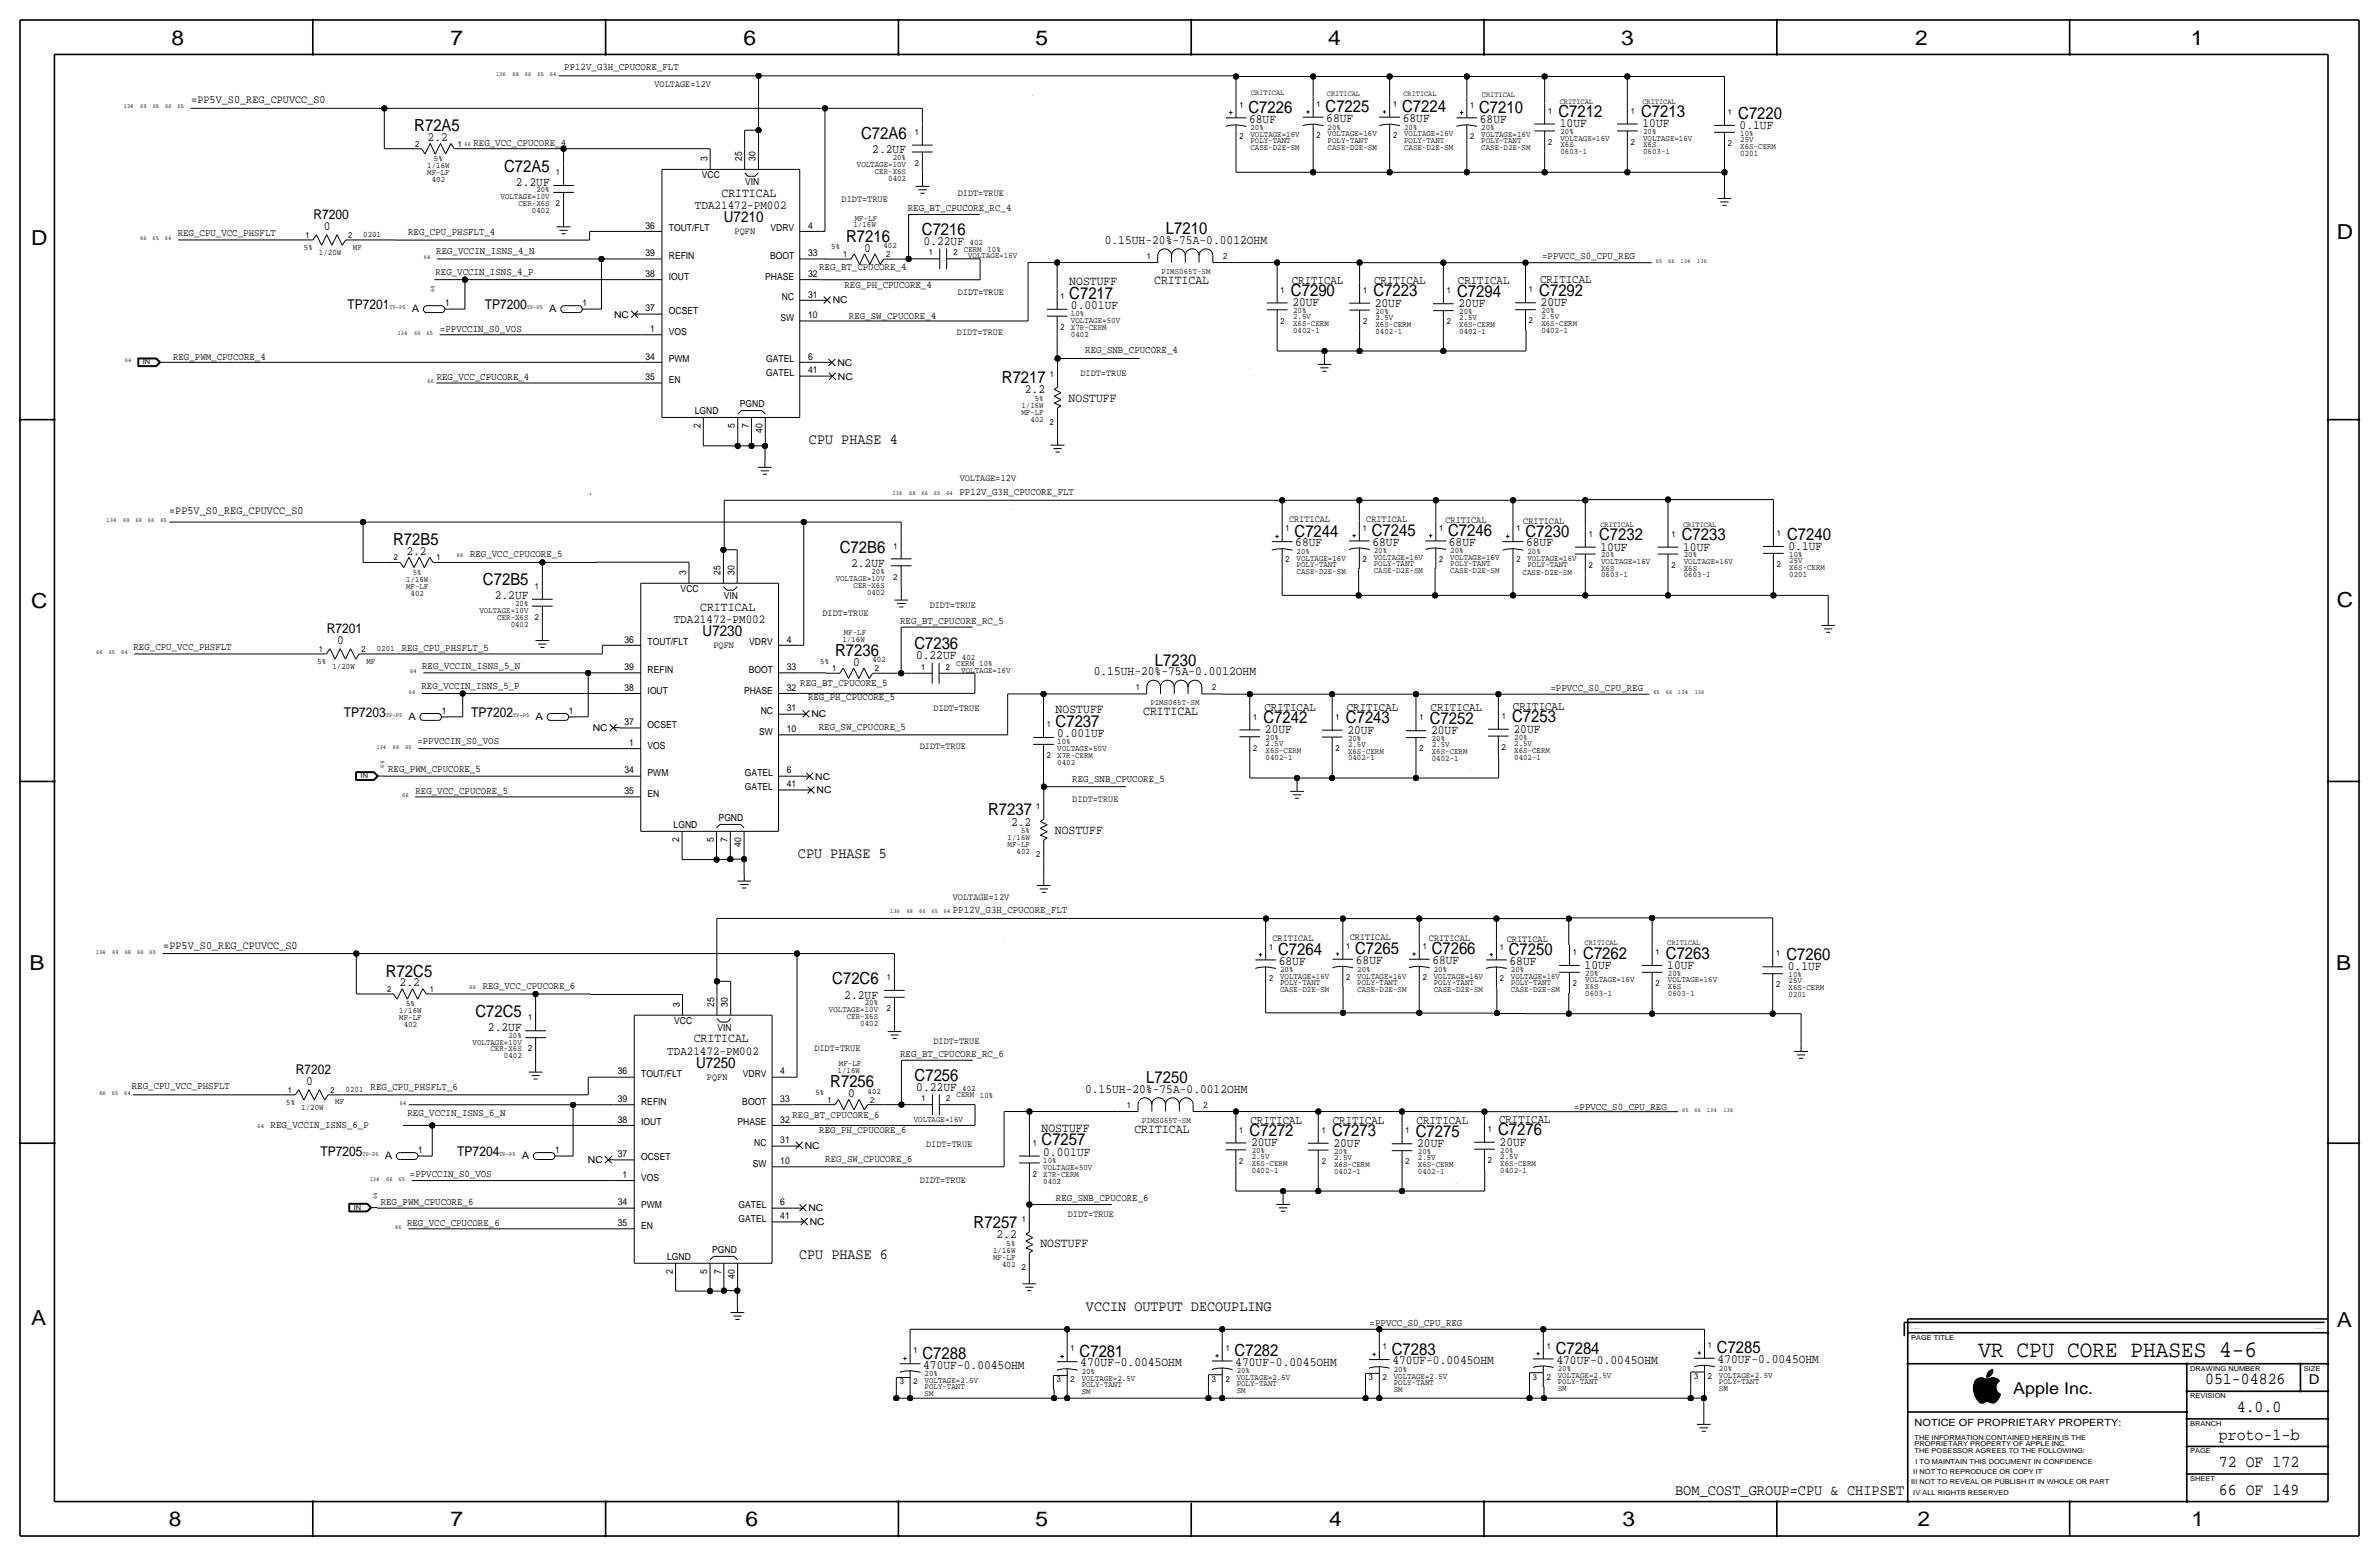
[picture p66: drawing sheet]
<svg xmlns="http://www.w3.org/2000/svg" width="877mm" height="574mm" viewBox="0 0 877 574" stroke-linecap="round" stroke-linejoin="round" font-family="sans-serif">
<defs><g id="words">
<text font-size="8.7" x="729.5" y="500.1">VR CPU CORE PHASES 4-6</text>
<g font-size="7.6">
<text x="63.2" y="16.5">8</text>
<text x="166.1" y="16.5">7</text>
<text x="274.1" y="16.5">6</text>
<text x="381.8" y="16.5">5</text>
<text x="489.7" y="16.5">4</text>
<text x="597.7" y="16.5">3</text>
<text x="706.1" y="16.5">2</text>
<text x="807.7" y="16.5">1</text>
<text x="861.6" y="88.1">D</text>
<text x="11.4" y="90.4">D</text>
<text x="11.4" y="224.3">C</text>
<text x="861.6" y="223.8">C</text>
<text x="10.9" y="357.6">B</text>
<text x="861.3" y="357.4">B</text>
<text x="11.4" y="488.4">A</text>
<text x="861.6" y="489.2">A</text>
<text x="62.2" y="562.6">8</text>
<text x="166.1" y="562.6">7</text>
<text x="274.8" y="562.6">6</text>
<text x="381.8" y="562.6">5</text>
<text x="490" y="562.6">4</text>
<text x="598.2" y="562.6">3</text>
<text x="706.9" y="562.6">2</text>
<text x="808" y="562.6">1</text>
</g>
<g font-size="6.2">
<text x="460.2" y="41.7">C7226</text>
<text x="488.7" y="41.4">C7225</text>
<text x="516.9" y="41.4">C7224</text>
<text x="545.3" y="41.7">C7210</text>
<text x="574.5" y="43.2">C7212</text>
<text x="605" y="43.2">C7213</text>
<text x="640.8" y="43.7">C7220</text>
<text x="152.7" y="48.5">R72A5</text>
<text x="317.5" y="51.3">C72A6</text>
<text x="185.9" y="63.3">C72A5</text>
<text x="311.9" y="89.2">R7216</text>
<text x="339.9" y="86.5">C7216</text>
<text x="429.8" y="86.4">L7210</text>
<text x="394.2" y="110">C7217</text>
<text x="475.9" y="109.1">C7290</text>
<text x="506.3" y="109.2">C7223</text>
<text x="537.2" y="109.4">C7294</text>
<text x="567.5" y="109.1">C7292</text>
<text x="369.4" y="141.2">R7217</text>
<text x="477.3" y="197.9">C7244</text>
<text x="505.7" y="197.6">C7245</text>
<text x="533.9" y="197.6">C7246</text>
<text x="562.4" y="197.9">C7230</text>
<text x="144.9" y="201">R72B5</text>
<text x="309.6" y="203.8">C72B6</text>
<text x="589.5" y="199.1">C7232</text>
<text x="620" y="199.1">C7233</text>
<text x="658.9" y="198.9">C7240</text>
<text x="178.1" y="215.8">C72B5</text>
<text x="337.1" y="239.3">C7236</text>
<text x="307.9" y="241.8">R7236</text>
<text x="425.8" y="245.4">L7230</text>
<text x="389.2" y="267.9">C7237</text>
<text x="465.8" y="266.5">C7242</text>
<text x="496.2" y="266.6">C7243</text>
<text x="527.1" y="266.8">C7252</text>
<text x="557.5" y="266.2">C7253</text>
<text x="364.3" y="300.5">R7237</text>
<text x="471.2" y="352">C7264</text>
<text x="499.6" y="351.8">C7265</text>
<text x="527.8" y="351.8">C7266</text>
<text x="556.3" y="352">C7250</text>
<text x="583.7" y="353.3">C7262</text>
<text x="614.2" y="353.3">C7263</text>
<text x="658.6" y="353.8">C7260</text>
<text x="142.3" y="360">R72C5</text>
<text x="306.8" y="362.9">C72C6</text>
<text x="175.3" y="374.9">C72C5</text>
<text x="306.1" y="400.8">R7256</text>
<text x="337.2" y="398.3">C7256</text>
<text x="422.6" y="399.3">L7250</text>
<text x="460.7" y="418.7">C7272</text>
<text x="491.1" y="418.8">C7273</text>
<text x="522" y="419">C7275</text>
<text x="552.3" y="418.5">C7276</text>
<text x="384" y="422.1">C7257</text>
<text x="359" y="452.6">R7257</text>
<text x="340.1" y="500.9">C7288</text>
<text x="398" y="500.1">C7281</text>
<text x="455.2" y="499.9">C7282</text>
<text x="513.1" y="499.4">C7283</text>
<text x="573.5" y="499.1">C7284</text>
<text x="633" y="498.9">C7285</text>
<text x="812.9" y="510.3">051-04826</text>
<text x="824.6" y="520.4">4.0.0</text>
<text x="818" y="530.6">proto-1-b</text>
<text x="818" y="540.8">72 OF 172</text>
<text x="818" y="550.9">66 OF 149</text>
</g>
<text font-size="6" x="742.1" y="513.9">Apple Inc.</text>
<g font-size="5.6">
<text x="266.9" y="81.8">U7210</text>
<text x="298.2" y="163.6">CPU PHASE 4</text>
<text x="259" y="234.3">U7230</text>
<text x="294.2" y="316.2">CPU PHASE 5</text>
<text x="256.6" y="393.5">U7250</text>
<text x="294.6" y="463.9">CPU PHASE 6</text>
<text x="400.4" y="483.3">VCCIN OUTPUT DECOUPLING</text>
<text x="617.6" y="550.9">BOM_COST_GROUP=CPU &amp; CHIPSET</text>
</g>
<g font-size="5">
<text x="115.6" y="80.7">R7200</text>
<text x="128.1" y="113.9">TP7201</text>
<text x="178.7" y="113.9">TP7200</text>
<text x="120.5" y="233.3">R7201</text>
<text x="126.8" y="264.3">TP7203</text>
<text x="173.7" y="264.3">TP7202</text>
<text x="109.1" y="395.8">R7202</text>
<text x="118.1" y="426.1">TP7205</text>
<text x="168.6" y="426.1">TP7204</text>
<text x="851.2" y="510.3">D</text>
</g>
<g font-size="4.7">
<text x="460.5" y="45.2">68UF</text>
<text x="488.9" y="45">68UF</text>
<text x="517.1" y="45">68UF</text>
<text x="545.6" y="45.2">68UF</text>
<text x="575.1" y="47">10UF</text>
<text x="605.5" y="47">10UF</text>
<text x="641.3" y="47.5">0.1UF</text>
<text x="157.6" y="52">2.2</text>
<text x="321.6" y="56.5">2.2UF</text>
<text x="190.2" y="68.4">2.2UF</text>
<text x="266" y="72.5">CRITICAL</text>
<text x="119.4" y="84.6">0</text>
<text x="407.3" y="89.9">0.15UH-20%-75A-0.0012OHM</text>
<text x="318.5" y="92.7">0</text>
<text x="340.5" y="90.3">0.22UF</text>
<text x="394.2" y="105">NOSTUFF</text>
<text x="425.5" y="104.6">CRITICAL</text>
<text x="394.8" y="114">0.001UF</text>
<text x="476.5" y="112.9">20UF</text>
<text x="506.8" y="113">20UF</text>
<text x="537.7" y="113.2">20UF</text>
<text x="568" y="112.9">20UF</text>
<text x="377.8" y="145">2.2</text>
<text x="394" y="148.1">NOSTUFF</text>
<text x="477.5" y="201.4">68UF</text>
<text x="506" y="201.2">68UF</text>
<text x="534.2" y="201.2">68UF</text>
<text x="562.6" y="201.4">68UF</text>
<text x="590" y="202.9">10UF</text>
<text x="620.5" y="202.9">10UF</text>
<text x="659.4" y="202.7">0.1UF</text>
<text x="149.8" y="204.5">2.2</text>
<text x="313.8" y="209">2.2UF</text>
<text x="182.4" y="220.9">2.2UF</text>
<text x="258.2" y="225">CRITICAL</text>
<text x="124.3" y="237.2">0</text>
<text x="314.5" y="245.4">0</text>
<text x="337.7" y="243.1">0.22UF</text>
<text x="403.2" y="248.9">0.15UH-20%-75A-0.0012OHM</text>
<text x="389.2" y="262.8">NOSTUFF</text>
<text x="421.4" y="263.7">CRITICAL</text>
<text x="389.8" y="271.8">0.001UF</text>
<text x="466.3" y="270.3">20UF</text>
<text x="496.7" y="270.4">20UF</text>
<text x="527.6" y="270.6">20UF</text>
<text x="558" y="270.1">20UF</text>
<text x="372.8" y="304.3">2.2</text>
<text x="388.9" y="307.3">NOSTUFF</text>
<text x="471.4" y="355.6">68UF</text>
<text x="499.9" y="355.3">68UF</text>
<text x="528.1" y="355.3">68UF</text>
<text x="556.5" y="355.6">68UF</text>
<text x="584.2" y="357.1">10UF</text>
<text x="614.7" y="357.1">10UF</text>
<text x="659.1" y="357.6">0.1UF</text>
<text x="147.3" y="363.6">2.2</text>
<text x="311.3" y="368">2.2UF</text>
<text x="179.9" y="379.9">2.2UF</text>
<text x="255.8" y="384.3">CRITICAL</text>
<text x="112.8" y="399.7">0</text>
<text x="312.7" y="404.4">0</text>
<text x="337.8" y="402.1">0.22UF</text>
<text x="400" y="402.8">0.15UH-20%-75A-0.0012OHM</text>
<text x="384" y="417.1">NOSTUFF</text>
<text x="418.2" y="417.6">CRITICAL</text>
<text x="461.2" y="422.6">20UF</text>
<text x="491.6" y="422.7">20UF</text>
<text x="522.5" y="422.9">20UF</text>
<text x="552.9" y="422.3">20UF</text>
<text x="384.6" y="426.1">0.001UF</text>
<text x="367.4" y="456.4">2.2</text>
<text x="383.5" y="459.5">NOSTUFF</text>
<text x="398.3" y="503.7">470UF-0.0045OHM</text>
<text x="455.4" y="503.4">470UF-0.0045OHM</text>
<text x="513.3" y="502.9">470UF-0.0045OHM</text>
<text x="573.8" y="502.7">470UF-0.0045OHM</text>
<text x="633.2" y="502.4">470UF-0.0045OHM</text>
<text x="340.4" y="504.4">470UF-0.0045OHM</text>
</g>
<g font-size="4.5">
<text x="256.2" y="77">TDA21472-PM002</text>
<text x="248.4" y="229.6">TDA21472-PM002</text>
<text x="246" y="388.8">TDA21472-PM002</text>
</g>
<g font-size="4.4">
<text x="476.2" y="104.5">CRITICAL</text>
<text x="506.6" y="104.6">CRITICAL</text>
<text x="537.5" y="104.9">CRITICAL</text>
<text x="567.8" y="104.5">CRITICAL</text>
<text x="466.1" y="261.9">CRITICAL</text>
<text x="496.5" y="262">CRITICAL</text>
<text x="527.4" y="262.2">CRITICAL</text>
<text x="557.8" y="261.7">CRITICAL</text>
<text x="552.7" y="413.9">CRITICAL</text>
<text x="461" y="414.2">CRITICAL</text>
<text x="491.4" y="414.3">CRITICAL</text>
<text x="522.3" y="414.5">CRITICAL</text>
</g>
<g font-size="4.2">
<text x="70.5" y="37.8">=PP5V_S0_REG_CPUVCC_S0</text>
<text x="62.4" y="189.6">=PP5V_S0_REG_CPUVCC_S0</text>
<text x="60.2" y="349.8">=PP5V_S0_REG_CPUVCC_S0</text>
</g>
<g font-size="3.8">
<text x="208" y="25.7">PP12V_G3H_CPUCORE_FLT</text>
<text x="174.5" y="53.7">REG_VCC_CPUCORE_4</text>
<text x="334.7" y="77.7">REG_BT_CPUCORE_RC_4</text>
<text x="65.5" y="87.1">REG_CPU_VCC_PHSFLT</text>
<text x="150.5" y="86.6">REG_CPU_PHSFLT_4</text>
<text x="160.8" y="93.7">REG_VCCIN_ISNS_4_N</text>
<text x="568.5" y="95.4">=PPVCC_S0_CPU_REG</text>
<text x="160.5" y="101.5">REG_VCCIN_ISNS_4_P</text>
<text x="302" y="99.6">REG_BT_CPUCORE_4</text>
<text x="311.4" y="106">REG_PH_CPUCORE_4</text>
<text x="151.8" y="115">A</text>
<text x="202.5" y="115">A</text>
<text x="313" y="117.4">REG_SW_CPUCORE_4</text>
<text x="162.2" y="122.5">=PPVCCIN_S0_VOS</text>
<text x="400.1" y="130.1">REG_SNB_CPUCORE_4</text>
<text x="63.8" y="132.5">REG_PWM_CPUCORE_4</text>
<text x="161" y="139.9">REG_VCC_CPUCORE_4</text>
<text x="353.7" y="182.3">PP12V_G3H_CPUCORE_FLT</text>
<text x="173.3" y="205.3">REG_VCC_CPUCORE_5</text>
<text x="331.9" y="230.1">REG_BT_CPUCORE_RC_5</text>
<text x="49.2" y="239.5">REG_CPU_VCC_PHSFLT</text>
<text x="148.1" y="239.8">REG_CPU_PHSFLT_5</text>
<text x="155.7" y="246.6">REG_VCCIN_ISNS_5_N</text>
<text x="155.4" y="253.8">REG_VCCIN_ISNS_5_P</text>
<text x="295" y="252.8">REG_BT_CPUCORE_5</text>
<text x="571.6" y="254.9">=PPVCC_S0_CPU_REG</text>
<text x="297.9" y="258.2">REG_PH_CPUCORE_5</text>
<text x="150.6" y="265.3">A</text>
<text x="197.5" y="265.3">A</text>
<text x="301.9" y="269">REG_SW_CPUCORE_5</text>
<text x="153.9" y="274.3">=PPVCCIN_S0_VOS</text>
<text x="143.1" y="284.6">REG_PWM_CPUCORE_5</text>
<text x="153.2" y="292.5">REG_VCC_CPUCORE_5</text>
<text x="395.3" y="288.3">REG_SNB_CPUCORE_5</text>
<text x="351.3" y="336.7">PP12V_G3H_CPUCORE_FLT</text>
<text x="178" y="364.7">REG_VCC_CPUCORE_6</text>
<text x="331.9" y="389.5">REG_BT_CPUCORE_RC_6</text>
<text x="48.6" y="401.4">REG_CPU_VCC_PHSFLT</text>
<text x="136.7" y="401.7">REG_CPU_PHSFLT_6</text>
<text x="150.2" y="411.2">REG_VCCIN_ISNS_6_N</text>
<text x="292.2" y="411.9">REG_BT_CPUCORE_6</text>
<text x="580.3" y="409.1">=PPVCC_S0_CPU_REG</text>
<text x="99.8" y="415.7">REG_VCCIN_ISNS_6_P</text>
<text x="302.1" y="417.7">REG_PH_CPUCORE_6</text>
<text x="141.9" y="427.2">A</text>
<text x="192.4" y="427.2">A</text>
<text x="304.2" y="428.4">REG_SW_CPUCORE_6</text>
<text x="151.1" y="433.8">=PPVCCIN_S0_VOS</text>
<text x="389.3" y="442.7">REG_SNB_CPUCORE_6</text>
<text x="140.4" y="444.2">REG_PWM_CPUCORE_6</text>
<text x="150.1" y="452">REG_VCC_CPUCORE_6</text>
<text x="504.9" y="488.7">=PPVCC_S0_CPU_REG</text>
</g>
<text font-size="3.7" x="705.9" y="525.5">NOTICE OF PROPRIETARY PROPERTY:</text>
<g font-size="3.5">
<text x="241.3" y="32">VOLTAGE=12V</text>
<text x="260.8" y="59.4" transform="rotate(-90 260.8 59.4)">3</text>
<text x="273.5" y="59.4" transform="rotate(-90 273.5 59.4)">25</text>
<text x="278.6" y="59.4" transform="rotate(-90 278.6 59.4)">30</text>
<text x="258.8" y="65.7">VCC</text>
<text x="274.7" y="68.3">VIN</text>
<text x="310.3" y="74.5">DIDT=TRUE</text>
<text x="353.1" y="72.1">DIDT=TRUE</text>
<text x="238" y="84.3">36</text>
<text x="246.6" y="85.3">TOUT/FLT</text>
<text x="270.8" y="86.3">PQFN</text>
<text x="284.1" y="85.3">VDRV</text>
<text x="297.9" y="84.3">4</text>
<text x="238" y="94.4">39</text>
<text x="246.6" y="95.5">REFIN</text>
<text x="283.9" y="95.5">BOOT</text>
<text x="297.9" y="94.4">33</text>
<text x="238" y="102.1">38</text>
<text x="246.6" y="103.1">IOUT</text>
<text x="282.1" y="103.1">PHASE</text>
<text x="297.9" y="102.1">32</text>
<text x="164.1" y="112.9">1</text>
<text x="214.8" y="112.9">1</text>
<text x="288.3" y="110.7">NC</text>
<text x="297.9" y="109.7">31</text>
<text x="307" y="111.9">NC</text>
<text x="353.1" y="108.6">DIDT=TRUE</text>
<text x="226.4" y="117.1">NC</text>
<text x="238" y="114.8">37</text>
<text x="246.6" y="115.8">OCSET</text>
<text x="287.7" y="118.3">SW</text>
<text x="297.9" y="117.3">10</text>
<text x="239.8" y="122.4">1</text>
<text x="246.6" y="123.4">VOS</text>
<text x="352.8" y="123.3">DIDT=TRUE</text>
<text x="238" y="132.5">34</text>
<text x="246.6" y="133.6">PWM</text>
<text x="282.5" y="133.6">GATEL</text>
<text x="297.9" y="137.6">41</text>
<text x="297.9" y="132.5">6</text>
<text x="308.7" y="134.9">NC</text>
<text x="238" y="140.2">35</text>
<text x="246.6" y="141.2">EN</text>
<text x="282.5" y="138.6">GATEL</text>
<text x="308.9" y="140">NC</text>
<text x="398.3" y="138.4">DIDT=TRUE</text>
<text x="256.2" y="152.6">LGND</text>
<text x="272.8" y="150.1">PGND</text>
<text x="258.3" y="157.9" transform="rotate(-90 258.3 157.9)">2</text>
<text x="271" y="157.9" transform="rotate(-90 271 157.9)">5</text>
<text x="276" y="157.9" transform="rotate(-90 276 157.9)">7</text>
<text x="281.1" y="159.7" transform="rotate(-90 281.1 159.7)">40</text>
<text x="353.8" y="177.3">VOLTAGE=12V</text>
<text x="475.2" y="192.5">CRITICAL</text>
<text x="503.7" y="192.3">CRITICAL</text>
<text x="532.9" y="192.8">CRITICAL</text>
<text x="561.6" y="193">CRITICAL</text>
<text x="253" y="211.9" transform="rotate(-90 253 211.9)">3</text>
<text x="265.7" y="211.9" transform="rotate(-90 265.7 211.9)">25</text>
<text x="270.8" y="211.9" transform="rotate(-90 270.8 211.9)">30</text>
<text x="250.9" y="218.3">VCC</text>
<text x="266.9" y="220.8">VIN</text>
<text x="303.2" y="227.1">DIDT=TRUE</text>
<text x="342.7" y="224.1">DIDT=TRUE</text>
<text x="230.2" y="236.8">36</text>
<text x="238.8" y="237.8">TOUT/FLT</text>
<text x="263" y="238.8">PQFN</text>
<text x="276.2" y="237.8">VDRV</text>
<text x="290.1" y="236.8">4</text>
<text x="230.2" y="247">39</text>
<text x="238.8" y="248">REFIN</text>
<text x="276.1" y="248">BOOT</text>
<text x="290.1" y="247">33</text>
<text x="230.2" y="254.6">38</text>
<text x="238.8" y="255.6">IOUT</text>
<text x="274.3" y="255.6">PHASE</text>
<text x="290.1" y="254.6">32</text>
<text x="162.9" y="263.2">1</text>
<text x="209.8" y="263.2">1</text>
<text x="280.4" y="263.2">NC</text>
<text x="290.1" y="262.2">31</text>
<text x="344.1" y="262.2">DIDT=TRUE</text>
<text x="218.5" y="269.5">NC</text>
<text x="230.2" y="267.3">37</text>
<text x="238.8" y="268.3">OCSET</text>
<text x="290.1" y="269.8">10</text>
<text x="299.2" y="264.4">NC</text>
<text x="231.9" y="274.9">1</text>
<text x="238.8" y="275.9">VOS</text>
<text x="279.9" y="270.9">SW</text>
<text x="339.1" y="276">DIDT=TRUE</text>
<text x="230.2" y="285.1">34</text>
<text x="238.8" y="286.1">PWM</text>
<text x="274.7" y="286.1">GATEL</text>
<text x="290.1" y="285.1">6</text>
<text x="300.5" y="287.4">NC</text>
<text x="230.2" y="292.7">35</text>
<text x="238.8" y="293.7">EN</text>
<text x="274.7" y="291.2">GATEL</text>
<text x="290.1" y="290.2">41</text>
<text x="301" y="292.5">NC</text>
<text x="395.3" y="295.8">DIDT=TRUE</text>
<text x="248.4" y="305.2">LGND</text>
<text x="264.9" y="302.6">PGND</text>
<text x="250.4" y="310.5" transform="rotate(-90 250.4 310.5)">2</text>
<text x="263.1" y="310.5" transform="rotate(-90 263.1 310.5)">5</text>
<text x="268.2" y="310.5" transform="rotate(-90 268.2 310.5)">7</text>
<text x="273.3" y="312.2" transform="rotate(-90 273.3 312.2)">40</text>
<text x="351.3" y="331.7">VOLTAGE=12V</text>
<text x="469.1" y="346.7">CRITICAL</text>
<text x="497.6" y="346.5">CRITICAL</text>
<text x="526.8" y="347">CRITICAL</text>
<text x="555.5" y="347.2">CRITICAL</text>
<text x="250.6" y="371.1" transform="rotate(-90 250.6 371.1)">3</text>
<text x="263.3" y="371.1" transform="rotate(-90 263.3 371.1)">25</text>
<text x="268.4" y="371.1" transform="rotate(-90 268.4 371.1)">30</text>
<text x="248.5" y="377.5">VCC</text>
<text x="264.5" y="380">VIN</text>
<text x="300.2" y="387.5">DIDT=TRUE</text>
<text x="344.1" y="384.8">DIDT=TRUE</text>
<text x="227.8" y="396">36</text>
<text x="236.4" y="397.1">TOUT/FLT</text>
<text x="260.6" y="398">PQFN</text>
<text x="273.8" y="397.1">VDRV</text>
<text x="287.7" y="396">4</text>
<text x="227.8" y="406.2">39</text>
<text x="236.4" y="407.2">REFIN</text>
<text x="273.7" y="407.2">BOOT</text>
<text x="287.7" y="406.2">33</text>
<text x="227.8" y="413.8">38</text>
<text x="287.7" y="413.8">32</text>
<text x="236.4" y="414.8">IOUT</text>
<text x="271.9" y="414.8">PHASE</text>
<text x="154.2" y="425.1">1</text>
<text x="204.7" y="425.1">1</text>
<text x="278" y="422.5">NC</text>
<text x="287.7" y="421.4">31</text>
<text x="296.7" y="423.4">NC</text>
<text x="341.4" y="422.6">DIDT=TRUE</text>
<text x="216.7" y="428.8">NC</text>
<text x="227.8" y="426.5">37</text>
<text x="236.4" y="427.5">OCSET</text>
<text x="277.5" y="430.1">SW</text>
<text x="287.7" y="429.1">10</text>
<text x="229.5" y="434.1">1</text>
<text x="236.4" y="435.2">VOS</text>
<text x="339.1" y="436">DIDT=TRUE</text>
<text x="227.8" y="444.3">34</text>
<text x="236.4" y="445.3">PWM</text>
<text x="272.3" y="445.3">GATEL</text>
<text x="287.7" y="449.4">41</text>
<text x="287.7" y="444.3">6</text>
<text x="298" y="446.4">NC</text>
<text x="393.6" y="448.7">DIDT=TRUE</text>
<text x="227.8" y="451.9">35</text>
<text x="236.4" y="452.9">EN</text>
<text x="272.3" y="450.4">GATEL</text>
<text x="298.6" y="451.5">NC</text>
<text x="262.6" y="461.8">PGND</text>
<text x="246" y="464.4">LGND</text>
<text x="248.1" y="469.7" transform="rotate(-90 248.1 469.7)">2</text>
<text x="260.8" y="469.7" transform="rotate(-90 260.8 469.7)">5</text>
<text x="265.8" y="469.7" transform="rotate(-90 265.8 469.7)">7</text>
<text x="270.9" y="471.4" transform="rotate(-90 270.9 471.4)">40</text>
</g>
<g font-size="3.1">
<text x="456.9" y="39.6">1</text>
<text x="485.4" y="39.4">1</text>
<text x="513.6" y="39.4">1</text>
<text x="542" y="39.6">1</text>
<text x="570.7" y="41.9">1</text>
<text x="601.2" y="41.9">1</text>
<text x="489.5" y="47.8">20%</text>
<text x="517.7" y="47.8">20%</text>
<text x="637" y="42.4">1</text>
<text x="337.3" y="49.7">1</text>
<text x="456.9" y="51.1">2</text>
<text x="461" y="48">20%</text>
<text x="461" y="50.5">VOLTAGE=16V</text>
<text x="461" y="52.8">POLY-TANT</text>
<text x="485.4" y="50.8">2</text>
<text x="489.5" y="50.3">VOLTAGE=16V</text>
<text x="489.5" y="52.6">POLY-TANT</text>
<text x="513.6" y="50.8">2</text>
<text x="517.7" y="50.3">VOLTAGE=16V</text>
<text x="517.7" y="52.6">POLY-TANT</text>
<text x="542" y="51.1">2</text>
<text x="546.1" y="52.8">POLY-TANT</text>
<text x="546.1" y="50.5">VOLTAGE=16V</text>
<text x="546.1" y="48">20%</text>
<text x="570.7" y="53.3">2</text>
<text x="575.3" y="51.8">VOLTAGE=16V</text>
<text x="575.3" y="49.5">20%</text>
<text x="601.2" y="53.3">2</text>
<text x="605.8" y="51.8">VOLTAGE=16V</text>
<text x="605.8" y="49.5">20%</text>
<text x="637" y="53.8">2</text>
<text x="641.6" y="52.3">25V</text>
<text x="641.6" y="50">10%</text>
<text x="153" y="54.1">2</text>
<text x="160" y="59.4">5%</text>
<text x="168.8" y="54.1">1</text>
<text x="329.1" y="59">20%</text>
<text x="461" y="55.4">CASE-D2E-SM</text>
<text x="489.5" y="55.1">CASE-D2E-SM</text>
<text x="517.7" y="55.1">CASE-D2E-SM</text>
<text x="546.1" y="55.4">CASE-D2E-SM</text>
<text x="575.3" y="56.9">0603-1</text>
<text x="575.3" y="54.4">X6S</text>
<text x="605.8" y="56.9">0603-1</text>
<text x="605.8" y="54.4">X6S</text>
<text x="641.6" y="54.9">X6S-CERM</text>
<text x="641.6" y="57.4">0201</text>
<text x="157.5" y="61.9">1/16W</text>
<text x="157.5" y="64.5">MF-LF</text>
<text x="205" y="64.6">1</text>
<text x="315.9" y="61.6">VOLTAGE=10V</text>
<text x="322.5" y="64.1">CER-X6S</text>
<text x="337.3" y="61.1">2</text>
<text x="159.2" y="67">402</text>
<text x="197.7" y="70.9">20%</text>
<text x="327.5" y="66.6">0402</text>
<text x="184.5" y="73.5">VOLTAGE=10V</text>
<text x="191.1" y="76">CER-X6S</text>
<text x="205" y="76">2</text>
<text x="196.1" y="78.5">0402</text>
<text x="314.6" y="83.8">1/16W</text>
<text x="315.2" y="81.3">MF-LF</text>
<text x="112.6" y="87.7">1</text>
<text x="128.3" y="87.7">2</text>
<text x="133.9" y="87.3">0201</text>
<text x="112" y="92.1">5%</text>
<text x="117.6" y="93.9">1/20W</text>
<text x="130.1" y="92">MF</text>
<text x="306.5" y="91.9">5%</text>
<text x="310.9" y="94.7">1</text>
<text x="325.7" y="91.4">402</text>
<text x="326.6" y="94.7">2</text>
<text x="342.4" y="94.1">1</text>
<text x="351.5" y="94.1">2</text>
<text x="355.3" y="92.8">CERM 10%</text>
<text x="356.9" y="95.3">VOLTAGE=16V</text>
<text x="357.4" y="90.5">402</text>
<text x="422.8" y="95.5">1</text>
<text x="451" y="95.5">2</text>
<text x="428.2" y="100.8">PIMS065T-SM</text>
<text x="472.1" y="107.8">1</text>
<text x="502.5" y="108">1</text>
<text x="563.7" y="107.8">1</text>
<text x="391" y="110.2">1</text>
<text x="533.4" y="108.2">1</text>
<text x="394.8" y="119.1">VOLTAGE=50V</text>
<text x="394.8" y="116.5">10%</text>
<text x="472.1" y="119.3">2</text>
<text x="476.7" y="115.5">20%</text>
<text x="476.7" y="117.8">2.5V</text>
<text x="502.5" y="119.4">2</text>
<text x="507.1" y="117.9">2.5V</text>
<text x="507.1" y="115.6">20%</text>
<text x="533.4" y="119.6">2</text>
<text x="538" y="118.1">2.5V</text>
<text x="538" y="115.8">20%</text>
<text x="563.7" y="119.2">2</text>
<text x="568.2" y="115.4">20%</text>
<text x="568.2" y="117.7">2.5V</text>
<text x="391" y="121.6">2</text>
<text x="394.8" y="124.2">0402</text>
<text x="394.8" y="121.6">X7R-CERM</text>
<text x="476.7" y="122.8">0402-1</text>
<text x="476.7" y="120.3">X6S-CERM</text>
<text x="507.1" y="120.4">X6S-CERM</text>
<text x="507.1" y="122.9">0402-1</text>
<text x="538" y="123.1">0402-1</text>
<text x="538" y="120.6">X6S-CERM</text>
<text x="568.2" y="120.2">X6S-CERM</text>
<text x="568.2" y="122.8">0402-1</text>
<text x="387.1" y="138.9">1</text>
<text x="381.5" y="147.8">5%</text>
<text x="376.6" y="150.4">1/16W</text>
<text x="376.6" y="152.9">MF-LF</text>
<text x="379.9" y="155.4">402</text>
<text x="387.1" y="156.7">2</text>
<text x="474" y="195.8">1</text>
<text x="502.4" y="195.6">1</text>
<text x="530.6" y="195.6">1</text>
<text x="559.1" y="195.8">1</text>
<text x="585.7" y="197.9">1</text>
<text x="616.2" y="197.9">1</text>
<text x="655.1" y="197.6">1</text>
<text x="329.4" y="202.2">1</text>
<text x="506.5" y="204">20%</text>
<text x="534.7" y="204">20%</text>
<text x="145.2" y="206.6">2</text>
<text x="160.9" y="206.6">1</text>
<text x="474" y="207.3">2</text>
<text x="478" y="209">POLY-TANT</text>
<text x="478" y="204.2">20%</text>
<text x="478" y="206.8">VOLTAGE=16V</text>
<text x="502.4" y="207">2</text>
<text x="506.5" y="206.5">VOLTAGE=16V</text>
<text x="506.5" y="208.8">POLY-TANT</text>
<text x="530.6" y="207">2</text>
<text x="534.7" y="206.5">VOLTAGE=16V</text>
<text x="534.7" y="208.8">POLY-TANT</text>
<text x="559.1" y="207.3">2</text>
<text x="563.1" y="209">POLY-TANT</text>
<text x="563.1" y="206.8">VOLTAGE=16V</text>
<text x="563.1" y="204.2">20%</text>
<text x="585.7" y="209.3">2</text>
<text x="590.3" y="207.8">VOLTAGE=16V</text>
<text x="590.3" y="205.5">20%</text>
<text x="616.2" y="209.3">2</text>
<text x="620.8" y="207.8">VOLTAGE=16V</text>
<text x="620.8" y="205.5">20%</text>
<text x="655.1" y="209">2</text>
<text x="659.6" y="207.5">25V</text>
<text x="659.6" y="205.2">10%</text>
<text x="149.7" y="214.4">1/16W</text>
<text x="152.2" y="211.9">5%</text>
<text x="308.1" y="214.1">VOLTAGE=10V</text>
<text x="321.3" y="211.5">20%</text>
<text x="329.4" y="213.6">2</text>
<text x="478" y="211.6">CASE-D2E-SM</text>
<text x="506.5" y="211.3">CASE-D2E-SM</text>
<text x="534.7" y="211.3">CASE-D2E-SM</text>
<text x="561.3" y="211.8">CASE-D2E-SM</text>
<text x="590.3" y="210.3">X6S</text>
<text x="590.3" y="212.9">0603-1</text>
<text x="620.8" y="210.3">X6S</text>
<text x="620.8" y="212.9">0603-1</text>
<text x="659.6" y="212.6">0201</text>
<text x="659.6" y="210.1">X6S-CERM</text>
<text x="149.7" y="217">MF-LF</text>
<text x="151.3" y="219.5">402</text>
<text x="197.2" y="217.1">1</text>
<text x="314.7" y="216.6">CER-X6S</text>
<text x="319.6" y="219.2">0402</text>
<text x="176.7" y="226">VOLTAGE=10V</text>
<text x="189.9" y="223.4">20%</text>
<text x="183.3" y="228.5">CER-X6S</text>
<text x="188.3" y="231">0402</text>
<text x="197.2" y="228.5">2</text>
<text x="311.1" y="233.9">MF-LF</text>
<text x="138.9" y="239.9">0201</text>
<text x="310.6" y="236.5">1/16W</text>
<text x="117" y="244.7">5%</text>
<text x="117.5" y="240.3">1</text>
<text x="133.3" y="240.3">2</text>
<text x="135.1" y="244.6">MF</text>
<text x="302.4" y="244.6">5%</text>
<text x="321.6" y="244.1">402</text>
<text x="352.6" y="245.5">CERM 10%</text>
<text x="354.6" y="243.2">402</text>
<text x="122.6" y="246.5">1/20W</text>
<text x="306.8" y="247.4">1</text>
<text x="322.6" y="247.4">2</text>
<text x="339.6" y="246.9">1</text>
<text x="348.7" y="246.9">2</text>
<text x="354.4" y="247.9">VOLTAGE=16V</text>
<text x="418.7" y="254.5">1</text>
<text x="446.9" y="254.5">2</text>
<text x="424.1" y="259.8">PIMS065T-SM</text>
<text x="386" y="268">1</text>
<text x="462" y="265.2">1</text>
<text x="492.4" y="265.3">1</text>
<text x="523.3" y="265.5">1</text>
<text x="553.7" y="265">1</text>
<text x="389.8" y="274.4">10%</text>
<text x="466.6" y="272.8">20%</text>
<text x="466.6" y="275.1">2.5V</text>
<text x="497" y="275.2">2.5V</text>
<text x="497" y="272.9">20%</text>
<text x="527.9" y="275.4">2.5V</text>
<text x="527.9" y="273.2">20%</text>
<text x="558.2" y="272.6">20%</text>
<text x="558.2" y="274.9">2.5V</text>
<text x="386" y="279.5">2</text>
<text x="389.8" y="276.9">VOLTAGE=50V</text>
<text x="389.8" y="282">0402</text>
<text x="389.8" y="279.5">X7R-CERM</text>
<text x="462" y="276.7">2</text>
<text x="466.6" y="280.2">0402-1</text>
<text x="466.6" y="277.7">X6S-CERM</text>
<text x="492.4" y="276.8">2</text>
<text x="497" y="280.3">0402-1</text>
<text x="497" y="277.8">X6S-CERM</text>
<text x="523.3" y="277">2</text>
<text x="527.9" y="280.5">0402-1</text>
<text x="527.9" y="278">X6S-CERM</text>
<text x="553.7" y="276.4">2</text>
<text x="558.2" y="280">0402-1</text>
<text x="558.2" y="277.4">X6S-CERM</text>
<text x="382" y="298.2">1</text>
<text x="371.5" y="309.6">1/16W</text>
<text x="376.4" y="307.1">5%</text>
<text x="371.5" y="312.2">MF-LF</text>
<text x="374.8" y="314.7">402</text>
<text x="382" y="316">2</text>
<text x="467.9" y="350">1</text>
<text x="496.3" y="349.8">1</text>
<text x="524.5" y="349.8">1</text>
<text x="553" y="350">1</text>
<text x="579.9" y="352">1</text>
<text x="610.4" y="352">1</text>
<text x="654.8" y="352.6">1</text>
<text x="471.9" y="358.4">20%</text>
<text x="500.4" y="358.1">20%</text>
<text x="528.6" y="358.1">20%</text>
<text x="557" y="358.4">20%</text>
<text x="584.5" y="359.7">20%</text>
<text x="614.9" y="359.7">20%</text>
<text x="142.7" y="365.6">2</text>
<text x="158.4" y="365.6">1</text>
<text x="326.9" y="361.2">1</text>
<text x="467.9" y="361.4">2</text>
<text x="471.9" y="360.9">VOLTAGE=16V</text>
<text x="471.9" y="363.2">POLY-TANT</text>
<text x="471.9" y="365.8">CASE-D2E-SM</text>
<text x="496.3" y="361.2">2</text>
<text x="500.4" y="363">POLY-TANT</text>
<text x="500.4" y="365.5">CASE-D2E-SM</text>
<text x="500.4" y="360.7">VOLTAGE=16V</text>
<text x="524.5" y="361.2">2</text>
<text x="528.6" y="360.7">VOLTAGE=16V</text>
<text x="528.6" y="365.5">CASE-D2E-SM</text>
<text x="528.6" y="363">POLY-TANT</text>
<text x="553" y="361.4">2</text>
<text x="557" y="360.9">VOLTAGE=16V</text>
<text x="557" y="365.8">CASE-D2E-SM</text>
<text x="557" y="363.2">POLY-TANT</text>
<text x="579.9" y="363.5">2</text>
<text x="584.5" y="362">VOLTAGE=16V</text>
<text x="584.5" y="364.5">X6S</text>
<text x="610.4" y="363.5">2</text>
<text x="614.9" y="362">VOLTAGE=16V</text>
<text x="614.9" y="364.5">X6S</text>
<text x="654.8" y="364">2</text>
<text x="659.4" y="365">X6S-CERM</text>
<text x="659.4" y="362.5">25V</text>
<text x="659.4" y="360.2">10%</text>
<text x="149.7" y="370.9">5%</text>
<text x="318.8" y="370.6">20%</text>
<text x="584.5" y="367">0603-1</text>
<text x="614.9" y="367">0603-1</text>
<text x="659.4" y="367.5">0201</text>
<text x="147.2" y="376">MF-LF</text>
<text x="147.2" y="373.5">1/16W</text>
<text x="194.7" y="376.1">1</text>
<text x="305.6" y="373.1">VOLTAGE=10V</text>
<text x="312.2" y="375.7">CER-X6S</text>
<text x="326.9" y="372.7">2</text>
<text x="148.9" y="378.6">402</text>
<text x="187.4" y="382.5">20%</text>
<text x="317.2" y="378.2">0402</text>
<text x="174.2" y="385">VOLTAGE=10V</text>
<text x="180.8" y="387.6">CER-X6S</text>
<text x="194.7" y="387.6">2</text>
<text x="185.8" y="390.1">0402</text>
<text x="308.8" y="395.5">1/16W</text>
<text x="309.3" y="392.9">MF-LF</text>
<text x="105.5" y="407.2">5%</text>
<text x="106.1" y="402.8">1</text>
<text x="121.8" y="402.8">2</text>
<text x="123.6" y="407.1">MF</text>
<text x="127.4" y="402.4">0201</text>
<text x="300.6" y="403.6">5%</text>
<text x="305" y="406.4">1</text>
<text x="319.9" y="403.1">402</text>
<text x="320.8" y="406.4">2</text>
<text x="339.7" y="405.9">1</text>
<text x="348.8" y="405.9">2</text>
<text x="352.7" y="404.5">CERM 10%</text>
<text x="354.8" y="402.2">402</text>
<text x="111.1" y="409">1/20W</text>
<text x="336.9" y="413.5">VOLTAGE=16V</text>
<text x="415.5" y="408.4">1</text>
<text x="420.9" y="413.8">PIMS065T-SM</text>
<text x="443.7" y="408.4">2</text>
<text x="456.9" y="417.5">1</text>
<text x="487.3" y="417.6">1</text>
<text x="518.2" y="417.8">1</text>
<text x="548.5" y="417.2">1</text>
<text x="380.8" y="422.3">1</text>
<text x="461.5" y="425.1">20%</text>
<text x="491.8" y="425.2">20%</text>
<text x="522.7" y="425.4">20%</text>
<text x="553.1" y="424.8">20%</text>
<text x="384.6" y="431.2">VOLTAGE=50V</text>
<text x="384.6" y="428.7">10%</text>
<text x="456.9" y="428.9">2</text>
<text x="461.5" y="429.9">X6S-CERM</text>
<text x="461.5" y="427.4">2.5V</text>
<text x="487.3" y="429">2</text>
<text x="491.8" y="427.5">2.5V</text>
<text x="491.8" y="430">X6S-CERM</text>
<text x="518.2" y="429.2">2</text>
<text x="522.7" y="427.7">2.5V</text>
<text x="522.7" y="430.2">X6S-CERM</text>
<text x="548.5" y="428.7">2</text>
<text x="553.1" y="429.7">X6S-CERM</text>
<text x="553.1" y="427.1">2.5V</text>
<text x="380.8" y="433.7">2</text>
<text x="384.6" y="433.7">X7R-CERM</text>
<text x="384.6" y="436.3">0402</text>
<text x="461.5" y="432.5">0402-1</text>
<text x="491.8" y="432.6">0402-1</text>
<text x="522.7" y="432.8">0402-1</text>
<text x="553.1" y="432.2">0402-1</text>
<text x="376.7" y="450.3">1</text>
<text x="366.1" y="461.8">1/16W</text>
<text x="371.1" y="459.2">5%</text>
<text x="366.1" y="464.3">MF-LF</text>
<text x="369.4" y="466.9">402</text>
<text x="376.7" y="468.1">2</text>
<text x="451.9" y="497.8">1</text>
<text x="509.8" y="497.3">1</text>
<text x="570.2" y="497.1">1</text>
<text x="629.7" y="496.8">1</text>
<text x="336.8" y="498.9">1</text>
<text x="394.7" y="498.1">1</text>
<text x="340.9" y="509.8">VOLTAGE=2.5V</text>
<text x="340.9" y="507.2">20%</text>
<text x="389.6" y="509.5">3</text>
<text x="394.7" y="509.5">2</text>
<text x="398.8" y="509">VOLTAGE=2.5V</text>
<text x="398.8" y="506.5">20%</text>
<text x="446.8" y="509.3">3</text>
<text x="451.9" y="509.3">2</text>
<text x="455.9" y="508.8">VOLTAGE=2.5V</text>
<text x="455.9" y="506.2">20%</text>
<text x="504.7" y="508.8">3</text>
<text x="509.8" y="508.8">2</text>
<text x="513.8" y="508.3">VOLTAGE=2.5V</text>
<text x="513.8" y="505.7">20%</text>
<text x="565.1" y="508.5">3</text>
<text x="570.2" y="508.5">2</text>
<text x="574.3" y="508">VOLTAGE=2.5V</text>
<text x="574.3" y="505.5">20%</text>
<text x="624.6" y="508.3">3</text>
<text x="629.7" y="508.3">2</text>
<text x="633.7" y="507.7">VOLTAGE=2.5V</text>
<text x="633.7" y="505.2">20%</text>
<text x="331.7" y="510.3">3</text>
<text x="336.8" y="510.3">2</text>
<text x="340.9" y="512.1">POLY-TANT</text>
<text x="340.9" y="514.6">SM</text>
<text x="398.8" y="513.8">SM</text>
<text x="398.8" y="511.3">POLY-TANT</text>
<text x="455.9" y="513.6">SM</text>
<text x="455.9" y="511">POLY-TANT</text>
<text x="513.8" y="513.1">SM</text>
<text x="513.8" y="510.5">POLY-TANT</text>
<text x="574.3" y="512.8">SM</text>
<text x="574.3" y="510.3">POLY-TANT</text>
<text x="633.7" y="512.6">SM</text>
<text x="633.7" y="510">POLY-TANT</text>
</g>
<g font-size="2.9">
<text x="461.3" y="35.1">CRITICAL</text>
<text x="489.2" y="35.6">CRITICAL</text>
<text x="517.4" y="35.6">CRITICAL</text>
<text x="546.4" y="35.8">CRITICAL</text>
<text x="575.1" y="38.4">CRITICAL</text>
<text x="605.5" y="38.4">CRITICAL</text>
<text x="590" y="194.3">CRITICAL</text>
<text x="620.5" y="194.3">CRITICAL</text>
<text x="584.2" y="348.5">CRITICAL</text>
<text x="614.7" y="348.5">CRITICAL</text>
</g>
<g font-size="2.5">
<text x="52.7" y="134.3">IN</text>
<text x="132.9" y="286.8">IN</text>
<text x="130.5" y="445.9">IN</text>
<text x="704.6" y="493.8">PAGE TITLE</text>
<text x="807.5" y="505.2">DRAWING NUMBER</text>
<text x="849.4" y="505.2">SIZE</text>
<text x="807.5" y="515.4">REVISION</text>
<text x="807.5" y="525.5">BRANCH</text>
<text x="705.9" y="533.1">PROPRIETARY PROPERTY OF APPLE INC.</text>
<text x="705.9" y="530.6">THE INFORMATION CONTAINED HEREIN IS THE</text>
<text x="705.9" y="535.7">THE POSESSOR AGREES TO THE FOLLOWING:</text>
<text x="706.1" y="539.5">I TO MAINTAIN THIS DOCUMENT IN CONFIDENCE</text>
<text x="807.5" y="535.7">PAGE</text>
<text x="705.4" y="543.3">II NOT TO REPRODUCE OR COPY IT</text>
<text x="807.5" y="545.8">SHEET</text>
<text x="704.6" y="547.1">III NOT TO REVEAL OR PUBLISH IT IN WHOLE OR PART</text>
<text x="705.4" y="550.9">IV ALL RIGHTS RESERVED</text>
</g>
<g font-size="2.3">
<text x="182.9" y="27.9">136</text>
<text x="189" y="27.9">68</text>
<text x="193.5" y="27.9">66</text>
<text x="198.1" y="27.9">65</text>
<text x="202.7" y="27.9">64</text>
<text x="45.6" y="39.9">134</text>
<text x="51.7" y="39.9">69</text>
<text x="56.3" y="39.9">68</text>
<text x="60.9" y="39.9">66</text>
<text x="65.4" y="39.9">65</text>
<text x="171.2" y="53.7">66</text>
<text x="51.7" y="88.4">66</text>
<text x="56.2" y="88.4">65</text>
<text x="60.8" y="88.4">64</text>
<text x="156.3" y="95.5">64</text>
<text x="610.5" y="96.8">65</text>
<text x="615" y="96.8">66</text>
<text x="619.6" y="96.8">134</text>
<text x="625.7" y="96.8">136</text>
<text x="160.2" y="107.8" transform="rotate(-90 160.2 107.8)">64</text>
<text x="143.6" y="113.9">TP-P5</text>
<text x="194.2" y="113.9">TP-P5</text>
<text x="146.6" y="123.4">134</text>
<text x="152.7" y="123.4">66</text>
<text x="157.3" y="123.4">65</text>
<text x="46" y="133.6">64</text>
<text x="157.6" y="141.2">66</text>
<text x="329.1" y="182.3">136</text>
<text x="335.2" y="182.3">68</text>
<text x="339.8" y="182.3">66</text>
<text x="344.3" y="182.3">65</text>
<text x="348.9" y="182.3">64</text>
<text x="39.3" y="192.4">134</text>
<text x="45.4" y="192.4">69</text>
<text x="50" y="192.4">68</text>
<text x="54.6" y="192.4">66</text>
<text x="59.1" y="192.4">65</text>
<text x="168.5" y="205.3">66</text>
<text x="35.5" y="241">66</text>
<text x="40.1" y="241">65</text>
<text x="44.7" y="241">64</text>
<text x="151.2" y="248">64</text>
<text x="150.7" y="255.6">64</text>
<text x="609.5" y="255.9">65</text>
<text x="614.1" y="255.9">66</text>
<text x="618.7" y="255.9">134</text>
<text x="624.8" y="255.9">136</text>
<text x="142.3" y="264.3">TP-P5</text>
<text x="189.2" y="264.3">TP-P5</text>
<text x="138.8" y="275.9">134</text>
<text x="144.9" y="275.9">66</text>
<text x="149.5" y="275.9">65</text>
<text x="141.6" y="283" transform="rotate(-90 141.6 283)">64</text>
<text x="148.2" y="293.7">66</text>
<text x="328.2" y="336.7">136</text>
<text x="334.3" y="336.7">68</text>
<text x="338.8" y="336.7">66</text>
<text x="343.4" y="336.7">65</text>
<text x="348" y="336.7">64</text>
<text x="35.3" y="351.5">134</text>
<text x="41.4" y="351.5">69</text>
<text x="46" y="351.5">68</text>
<text x="50.5" y="351.5">66</text>
<text x="55.1" y="351.5">65</text>
<text x="173.1" y="364.7">66</text>
<text x="36.6" y="403.6">66</text>
<text x="41.2" y="403.6">65</text>
<text x="45.8" y="403.6">64</text>
<text x="147.4" y="407.2">64</text>
<text x="620.2" y="409.8">65</text>
<text x="624.7" y="409.8">66</text>
<text x="629.3" y="409.8">134</text>
<text x="635.4" y="409.8">136</text>
<text x="94.9" y="415.7">64</text>
<text x="133.6" y="426.1">TP-P5</text>
<text x="184.1" y="426.1">TP-P5</text>
<text x="136.3" y="435.2">134</text>
<text x="142.4" y="435.2">66</text>
<text x="147" y="435.2">65</text>
<text x="139.1" y="442" transform="rotate(-90 139.1 442)">64</text>
<text x="145.7" y="452.9">66</text>
</g>
<g font-size=".4">
<text x="704.6" y="490">SYNC_MASTER=SUNIL</text>
<text x="853" y="490">SYNC_DATE=08/27/2019</text>
</g>
</g></defs>
<g fill="none" stroke="#000" stroke-width=".37">
<path d="M70.3 39.9h71.4zM141.7 39.9v14.9zM141.7 39.9h162.4zM206 27.9h73.7zM279.7 27.9h176zM279.7 27.9v20.1zM304.1 39.9h36zM304.1 39.9v45.4zM340.1 39.9v6zM380.6 35.2h.1M455.7 28.2h28.4zM455.7 27.9v.3z"/>
<path d="M455.7 28.2v7.6zM455.7 35.8v7.6zM484.1 28.2h28.2zM484.1 28.2v7.4zM484.1 35.6v7.6zM512.3 28.2h28.5zM512.3 28.2v7.4zM512.3 35.6v7.6zM540.8 28.2h28.7zM540.8 28.2v7.6zM540.8 35.8v7.6zM569.5 28.2h30.4z"/>
<path d="M569.5 28.2v9.9zM569.5 38.1v7.6zM599.9 28.2h35.9zM599.9 28.2v9.9zM599.9 38.1v7.6zM635.8 28.2v10.4zM635.8 38.6v7.6zM141.7 54.8h8zM149.7 54.8h5.7zM155.4 54.8l1.3 1.9zM158.6 52.9l-1.9 3.8zM158.6 52.9l1.9 3.8z"/>
<path d="M162.4 52.9l1.9 3.8zM162.4 52.9l-1.9 3.8zM166.2 52.9l1.3 1.9zM166.2 52.9l-1.9 3.8zM167.5 54.8h5.1zM172.6 54.8h35.2zM207.8 54.8h54zM207.8 54.8v6zM261.8 54.8v7.6zM274.5 48h5.2zM274.5 48v6.8zM274.5 54.8v7.6z"/>
<path d="M279.7 54.6h.1M279.6 54.6v.2zM279.6 54.8v7.6zM279.7 48v6.6zM336.2 53.5h7.7zM336.2 56h7.7zM340.1 45.9v7.6zM340.1 56v7.7zM451.9 43.4h7.6zM451.9 46.6a12.9 12.9 0 0 1 7.6 0M453.1 41.5h1.3zM453.7 40.9v1.3z"/>
<path d="M455.7 53.6v9.9zM455.7 46v7.6zM480.3 43.2h7.6zM480.3 46.3a12.9 12.9 0 0 1 7.6 .1M481.6 41.2h1.3zM482.2 40.6v1.3zM484.1 53.3v10.2zM484.1 45.7v7.6zM508.5 43.2h7.6zM508.5 46.3a12.9 12.9 0 0 1 7.6 .1M509.8 41.2h1.2zM510.4 40.6v1.3z"/>
<path d="M512.3 53.3v10.2zM512.3 45.7v7.6zM537 43.4h7.6zM537 46.6a12.9 12.9 0 0 1 7.6 0M538.2 41.5h1.3zM538.8 40.9v1.3zM540.8 53.6v9.9zM540.8 46v7.6zM565.7 45.7h7.6zM565.7 48.3h7.6zM569.5 55.9v7.6zM569.5 48.3v7.6z"/>
<path d="M596.1 45.7h7.7zM596.1 48.3h7.7zM599.9 55.9v7.6zM599.9 48.3v7.6zM632 46.2h7.6zM632 48.8h7.6zM635.8 56.4v7.1zM635.8 48.8v7.6zM204 68.4h7.6zM204 70.9h7.6zM207.8 78.5v2.6zM207.8 60.8v7.6z"/>
<path d="M207.8 70.9v7.6zM244 62.4h50.8zM244 62.4v91.5zM274.5 63.7l1.3 1.3zM275.8 65h2.5zM278.3 65l1.3-1.3zM294.8 62.4v91.5zM335 79v16.4zM335 79h26.2zM337.6 68.7h5zM338.6 70h3zM339.3 71.2h1.6z"/>
<path d="M340.1 63.7h.1M340.1 63.7v2.4zM340.1 66.1v2.6zM455.7 63.5h28.4zM484.1 63.5h28.2zM512.3 63.5h28.5zM540.8 63.5h28.7zM569.5 63.5h30.4zM599.9 63.5h35.9zM633.2 73.2h5.1zM634.2 74.4h3.1zM635 75.7h1.5z"/>
<path d="M635.8 63.5v7.1zM635.8 70.6v2.6zM65.6 88.4h44.7zM110.3 88.4h5.1zM116.6 86.5l-1.2 1.9zM116.6 86.5l2 3.9zM120.4 86.5l-1.8 3.9zM120.4 86.5l2 3.9zM124.3 86.5l1.9 3.9zM124.3 86.5l-1.9 3.9zM127.5 88.4h5.6zM127.5 88.4l-1.3 2z"/>
<path d="M133.1 88.4h12.7zM145.8 88.5h71.6zM145.8 88.4h.1M161.1 95.5h60.6zM205.2 83.6h5.1zM206.2 84.9h3.1zM207 86.2h1.5zM207.8 81.1v2.5zM217.4 85.3h19zM217.4 85.3v3.2zM221.7 95.5v18.4zM221.7 95.5h14.7z"/>
<path d="M236.4 95.5h7.6zM236.4 85.3h7.6zM294.8 95.5h7.7zM294.8 85.3h7.7zM302.5 85.3h1.6zM302.5 95.5h2zM304.5 95.5h4.1zM304.5 95.5h.1M308.6 95.5h5.1zM315 93.6l-1.3 1.9zM315 93.6l1.9 3.8zM318.8 93.6l-1.9 3.8z"/>
<path d="M318.8 93.6l1.9 3.8zM322.6 93.6l1.9 3.8zM322.6 93.6l-1.9 3.8zM325.8 95.5h5.7zM325.8 95.5l-1.3 1.9zM331.5 95.5h3.5zM335 95.5h.1M335 95.4h3.8zM338.8 95.4h7.7zM346.5 91.6v7.6zM349 95.4h7.6zM349 91.6v7.6z"/>
<path d="M356.6 95.4h4.7zM361.3 95.4v7.7zM379 96.8v21.5zM379 96.8h10.7zM389.7 96.8h29.5zM389.7 96.8v9.6zM419.2 96.8h7.6zM426.8 94.2v2.6zM426.8 94.2a2.54 2.54 0 0 1 2.6-2.5 2.54 2.54 0 0 1 2.5 2.5 2.54 2.54 0 0 1 2.5-2.5 2.54 2.54 0 0 1 2.6 2.5 2.54 2.54 0 0 1 2.5-2.5 2.54 2.54 0 0 1 2.6 2.5 2.54 2.54 0 0 1 2.5-2.5 2.54 2.54 0 0 1 2.5 2.5M431.9 94.2v2.6zM437 94.2v2.6zM442.1 94.2v2.6z"/>
<path d="M447.1 94.2v2.6zM447.1 96.8h7.7zM454.8 96.8h16.1zM470.9 96.8h30.3zM470.9 96.8v7.2zM501.2 96.8h1.5zM501.2 96.8v7.3zM502.7 96.8h29.4zM502.7 96.8h.1M532.1 96.8h30.3zM532.1 96.8v7.5zM562.4 96.8v7.2z"/>
<path d="M562.4 96.8h46.5zM157.5 112.7h5.3zM157.5 115.2h5.1zM157.5 112.7a1.26 1.26 0 0 0-1.4 1.3 1.26 1.26 0 0 0 1.4 1.2M160.2 103.1h11.2zM160.2 103.1h.1M162.6 112.7a1.26 1.26 0 0 1 1.4 1.3 1.26 1.26 0 0 1-1.4 1.2M163.9 113.9h2.5zM166.4 113.9h5zM171.4 103.1h65zM171.4 103.1v10.8zM208.2 112.7h5.2z"/>
<path d="M208.2 115.2h5.1zM208.2 112.7a1.26 1.26 0 0 0-1.5 1.3 1.26 1.26 0 0 0 1.5 1.2M213.2 112.7a1.26 1.26 0 0 1 1.5 1.3 1.26 1.26 0 0 1-1.5 1.2M214.5 113.9h2.6zM217.1 113.9h4.6zM232.7 114.6l2.5 2.5zM233.9 115.8h2.5zM233.9 115.8h.1M235.2 114.6l-2.5 2.5zM236.4 115.8h7.6zM236.4 103.1h7.6zM294.8 118.3h7.7z"/>
<path d="M294.8 110.7h7.7zM294.8 103.1h7.7zM302.5 110.7h2.5zM302.5 118.3h76.5zM302.5 103.1h.1M302.5 103.1h58.8zM303.7 109.3l2.5 2.6zM303.7 111.9l2.5-2.6zM305 110.7h.1M385.9 114h7.6zM385.9 116.5h7.6zM389.7 106.4v7.6z"/>
<path d="M389.7 116.5v7.7zM467.1 111.7h7.6zM467.1 114.2h7.6zM470.9 104v7.7zM470.9 114.2v7.6zM497.4 111.8h7.7zM497.4 114.3h7.7zM501.2 104.1v7.7zM501.2 114.3v7.6zM528.3 112h7.6zM528.3 114.5h7.6zM532.1 104.3v7.7z"/>
<path d="M532.1 114.5v7.6zM558.6 111.6h7.6zM558.6 114.1h7.6zM562.4 104v7.6zM562.4 114.1v7.7zM50.9 132v3.1zM50.9 135.1h6.8zM50.9 132h6.8zM51 132.1h6.6zM51 132.1v2.9zM51 135h6.6zM51.1 132.2h6.5z"/>
<path d="M51.1 132.2v2.7zM51.1 134.9h6.5zM51.2 132.3h6.3zM51.2 132.3v2.5zM51.2 134.8h6.3zM57.5 132.3l1.3 1.3zM57.5 134.8l1.3-1.2zM57.6 132.2l1.3 1.4zM57.6 134.9l1.3-1.3zM57.6 132.1l1.5 1.5zM57.6 135l1.5-1.4zM57.7 132l1.5 1.6z"/>
<path d="M57.7 135.1l1.5-1.5zM58.8 133.6h2.5zM61.3 133.6h175.1zM162.1 123.4h74.3zM236.4 133.6h7.6zM236.4 123.4h7.6zM294.8 138.6h7.7zM294.8 133.6h7.7zM302.5 138.6h4.4zM302.5 133.6h4.2zM305.4 132.3l2.5 2.6zM305.6 137.4l2.6 2.6z"/>
<path d="M305.6 140l2.6-2.6zM306.7 133.6h.1M306.9 138.6h.1M307.9 132.3l-2.5 2.6zM389.9 132.1h.1M389.7 124.2v7.9zM389.9 132.1v3zM389.9 132.1h30.3zM389.9 135.1v7.6zM460.8 136.1h.1M470.9 121.8v7.6zM470.9 129.4h17.4z"/>
<path d="M485.7 134.3h5.1zM486.8 135.6h3zM487.5 136.9h1.6zM488.3 129.4h12.9zM488.3 129.4v2.4zM488.3 131.8v2.5zM501.2 129.4h30.9zM501.2 121.9v7.5zM532.1 129.4h30.5zM532.1 122.1v7.3zM562.4 121.8h.2zM562.6 121.8v7.6z"/>
<path d="M160.9 141.2h75.5zM236.4 141.2h7.6zM244 153.9h50.8zM259.3 153.9v7.6zM272 153.9v7.6zM272 152.6l1.3-1.3zM273.3 151.3h7.6zM277.1 153.9v7.6zM280.9 151.3l1.2 1.3zM282.1 153.9v7.6zM388.6 148.6l2.6 1zM388.6 148.6l2.6-1.3z"/>
<path d="M388.6 146.1l2.6 1.2zM388.6 146.1l2.6-1.3zM388.6 143.5l1.3-.8zM388.6 143.5l2.6 1.3zM389.9 158v3.5zM389.9 150.4v7.6zM389.9 150.4l1.3-.8zM259.3 164.3h12.7zM259.3 161.5v2.8zM272 164.3h5.1zM272 161.5v2.8zM277.1 164.3h4.9z"/>
<path d="M277.1 161.5v2.8zM279.5 172.3h5zM280.5 173.5h3zM281.2 174.8h1.6zM282 169.7h.1M282 169.7v2.6zM282.1 164.3h.1M282 164.3v5.4zM282.1 161.5v2.8zM387.3 164.1h5.1zM388.4 165.4h3zM389.1 166.6h1.6z"/>
<path d="M389.9 161.5v2.6zM62.4 192.4h71.5zM133.9 192.4h162.4zM133.9 192.4v14.9zM217.4 182.1h.5zM267 184.4h205.7zM267 184.4v17.8zM296.3 192.4v45.4zM296.3 192.4h35.9zM332.2 192.4v6zM332.2 198.4v7.6zM372.8 187.7h.1"/>
<path d="M468.9 199.6h7.6zM470.2 197.7h1.2zM470.8 197.1v1.3zM472.7 184.4h28.4zM472.7 184.4v7.6zM472.7 192v7.6zM497.3 199.4h7.7zM498.6 197.5h1.3zM499.2 196.9v1.2zM501.1 184.4h28.2zM501.1 184.4v7.4zM501.1 191.8v7.6z"/>
<path d="M525.5 199.4h7.6zM526.8 197.5h1.3zM527.4 196.9v1.2zM529.3 184.4h28.5zM529.3 184.4v7.4zM529.3 191.8v7.6zM554 199.6h7.6zM555.2 197.7h1.3zM555.9 197.1v1.3zM557.8 184.4h26.7zM557.8 184.4v7.6zM557.8 192v7.6z"/>
<path d="M584.5 184.2h30.4zM584.5 184.2v.2zM584.5 184.4v9.7zM584.5 194.1v7.6zM614.9 184.2h38.9zM614.9 184.2v9.9zM614.9 194.1v7.6zM653.8 184.2v9.6zM653.8 193.8v7.6zM133.9 207.3h8zM141.9 207.3h5.7zM147.6 207.3l1.2 1.9z"/>
<path d="M150.8 205.4l-2 3.8zM150.8 205.4l1.9 3.8zM154.6 205.4l1.9 3.8zM154.6 205.4l-1.9 3.8zM158.4 205.4l1.3 1.9zM158.4 205.4l-1.9 3.8zM159.7 207.3h5zM164.7 207.3h35.2zM199.9 207.3h20.2zM199.9 207.3v6zM199.9 213.3v7.6zM220.1 207.2h33.9z"/>
<path d="M220.1 207.2h.1M236.2 215h50.8zM236.2 215v91.4zM254 207.2h.1M254 207.4v7.6zM266.7 202.2h.3zM266.7 202.2v.4zM266.7 202.6h5.1zM266.7 202.6v4.8zM266.7 207.4v7.6zM266.7 216.3l1.3 1.2zM268 217.5h2.5z"/>
<path d="M270.5 217.5l1.3-1.2zM271.8 202.6v4.8zM271.8 207.4v7.6zM287 215v91.4zM328.4 206h7.6zM328.4 208.5h7.6zM332.3 216.2h.1M332.2 208.5v7.7zM332.3 216.2v2.4zM332.3 218.6v2.6zM468.9 202.8a12.9 12.9 0 0 1 7.6 0M472.7 219.5h28.2z"/>
<path d="M472.7 209.8v9.7zM472.7 202.2v7.6zM497.3 202.5a12.9 12.9 0 0 1 7.7 .1M500.9 219.5h28.2zM500.9 209.6v9.9zM500.9 209.6h.2zM501.1 201.9v7.7zM525.5 202.5a12.9 12.9 0 0 1 7.6 .1M529.1 219.5h28.7zM529.1 209.6v9.9zM529.1 209.6h.2zM529.3 201.9v7.7z"/>
<path d="M554 202.8a12.9 12.9 0 0 1 7.6 0M557.8 219.5h26.7zM557.8 209.8v9.7zM557.8 202.2v7.6zM580.6 201.7h7.7zM580.6 204.2h7.7zM584.5 219.5h30.4zM584.5 211.8v7.7zM584.5 204.2v7.6zM611.1 201.7h7.6zM611.1 204.2h7.6zM614.9 219.5h38.9z"/>
<path d="M614.9 211.8v7.7zM614.9 204.2v7.6zM650 201.4h7.6zM650 204h7.6zM653.8 211.6v7.9zM653.8 219.5h20.2zM653.8 204v7.6zM674 219.5v8.5zM121.6 239.1l-1.3 1.9zM121.6 239.1l1.9 3.9zM125.4 239.1l-1.9 3.9zM125.4 239.1l2 3.9z"/>
<path d="M129.2 239.1l2 3.9zM129.2 239.1l-1.8 3.9zM196.1 220.9h7.7zM196.1 223.4h7.7zM197.4 236.1h5.1zM198.4 237.4h3.1zM199.2 238.7h1.5zM199.9 231v2.6zM199.9 223.4v7.6zM199.9 233.6v2.5zM222 237.8h6.6zM222 237.8v3.2z"/>
<path d="M228.6 237.8h7.6zM287 237.8h7.6zM294.6 237.8h1.7zM329.7 221.2h5.1zM330.8 222.5h3zM331.5 223.7h1.5zM332.2 231.1v17.1zM332.2 231.1h26.3zM671.5 230.5h5.1zM672.5 231.8h3zM673.3 233.1h1.5zM674 228v2.5z"/>
<path d="M49.5 241h65.8zM115.3 241h5zM132.4 241h5.7zM132.4 241l-1.2 2zM138.1 241h83.9zM155.5 255.6h15.1zM156.1 248h60.8zM170.6 255.6v8.6zM170.6 255.6h58zM216.9 248h11.7zM216.9 248v16.2zM228.6 248h7.6z"/>
<path d="M228.6 255.6h7.6zM287 255.6h7.6zM287 248h7.6zM294.6 255.6h64.8zM294.6 255.6h.1M294.6 248h9.9zM304.5 248.2h.1M304.5 248.2h5.1zM310.9 246.2l-1.3 2zM310.9 246.2l1.9 3.9zM314.7 246.2l-1.9 3.9zM314.7 246.2l1.9 3.9z"/>
<path d="M318.5 246.2l1.9 3.9zM318.5 246.2l-1.9 3.9zM321.7 248.2h5.7zM321.7 248.2l-1.3 1.9zM327.4 248.2h4.8zM332.2 248.2h3.8zM336 248.2h7.7zM343.7 244.3v7.7zM346.2 248.2h7.6zM346.2 244.3v7.7zM353.8 248.2h5.6zM359.4 248.2v7.4z"/>
<path d="M371.5 255.8h13.2zM371.5 255.8v15.1zM384.7 255.8v8.4zM384.7 255.8h30.4zM415.1 255.8h7.7zM422.8 253.2v2.6zM422.8 253.2a2.54 2.54 0 0 1 2.5-2.5 2.54 2.54 0 0 1 2.5 2.5 2.54 2.54 0 0 1 2.6-2.5 2.54 2.54 0 0 1 2.5 2.5 2.54 2.54 0 0 1 2.6-2.5 2.54 2.54 0 0 1 2.5 2.5 2.54 2.54 0 0 1 2.5-2.5 2.54 2.54 0 0 1 2.6 2.5M427.8 253.2v2.6zM432.9 253.2v2.6zM438 253.2v2.6zM443.1 253.2v2.6zM443.1 255.8h7.6z"/>
<path d="M450.7 255.8h.1M450.7 255.9h10.1zM460.8 255.9h30.3zM460.8 255.9v5.5zM491.1 255.9h30.9zM491.1 255.9v5.6zM522 255.9h30.4zM522 255.9v5.8zM536.7 255.6h.1M552.4 255.9h55.6zM552.4 255.9v5.3zM154.3 275.9h74.3z"/>
<path d="M156.3 263h5.2zM156.3 265.5h5zM156.3 263a1.26 1.26 0 0 0-1.5 1.3 1.26 1.26 0 0 0 1.5 1.2M161.3 263a1.26 1.26 0 0 1 1.5 1.3 1.26 1.26 0 0 1-1.5 1.2M162.6 264.3h2.6zM165.2 264.3h.1M165.2 264.2h5.4zM203.1 263h5.3zM203.1 265.5h5.1zM203.1 263a1.26 1.26 0 0 0-1.4 1.3 1.26 1.26 0 0 0 1.4 1.2M208.2 263a1.26 1.26 0 0 1 1.4 1.3 1.26 1.26 0 0 1-1.4 1.2M209.5 264.3h2.5z"/>
<path d="M212 264.2h4.9zM212 264.3h.1M224.8 269.5l2.5-2.5zM224.8 267l2.5 2.5zM226.1 268.2h2.5zM228.6 268.3h.1M228.6 268.3h7.6zM228.6 275.9h7.6zM287 270.9h7.6zM287 263.2h7.6zM294.6 263.2h2.5zM294.6 270.9h76.9z"/>
<path d="M295.9 261.8l2.5 2.6zM297.1 263.2h.1M298.4 261.8l-2.5 2.6zM380.9 271.8h7.6zM380.9 274.4h7.6zM384.7 264.2v7.6zM384.7 274.4v7.6zM456.9 269h7.7zM456.9 271.6h7.7zM460.8 279.2v7.6zM460.8 261.4v7.6zM460.8 271.6v7.6z"/>
<path d="M487.3 269.1h7.6zM487.3 271.7h7.6zM491.1 279.3v7.5zM491.1 261.5v7.6zM491.1 271.7v7.6zM518.2 269.3h7.6zM518.2 271.9h7.6zM522 279.5v7.3zM522 261.7v7.6zM522 271.9v7.6zM548.6 268.8h7.6zM548.6 271.3h7.6z"/>
<path d="M552.5 278.9h.1M552.4 261.2v7.6zM552.4 271.3v7.6zM552.5 278.9v7.9zM131.1 284.5v3.1zM131.1 287.6h6.8zM131.1 284.5h6.8zM131.2 284.6h6.7zM131.2 284.6v2.9zM131.2 287.5h6.7zM131.3 284.7h6.5zM131.3 284.7v2.7z"/>
<path d="M131.3 287.4h6.5zM131.4 284.8h6.4zM131.4 284.8v2.5zM131.4 287.3h6.4zM137.8 284.8l1.2 1.3zM137.8 284.7l1.4 1.4zM137.8 287.4l1.4-1.3zM137.9 284.6l1.4 1.5zM137.9 287.5l1.4-1.4zM137.9 284.5l1.6 1.6zM137.9 287.6l1.6-1.5zM139 286.1h2.6z"/>
<path d="M139 286.1l-1.2 1.2zM141.6 286.1h87zM141.6 286.1h.1M153.1 293.7h75.5zM228.6 286.1h7.6zM228.6 293.7h7.6zM287 291.2h7.6zM287 286.1h7.6zM294.6 291.2h4.4zM294.6 286.1h3.9zM297.2 284.8l2.6 2.6zM297.2 287.4l2.6-2.6z"/>
<path d="M297.7 289.9l2.6 2.6zM300.3 289.9l-2.6 2.6zM384.7 282v8zM384.7 290h.1M384.8 290h30.3zM384.8 290v4.4zM384.8 294.4v7.6zM460.8 286.8h17.4zM475.6 291.7h5.1zM476.7 293h3zM477.4 294.2h1.5zM478.2 286.8h12.9z"/>
<path d="M478.2 286.8v2.4zM478.2 289.2v2.5zM491.1 286.8h30.9zM522 286.8h30.5zM542 283.9h.1M236.2 306.4h50.8zM251.5 316.8h12.7zM251.5 314v2.8zM251.5 306.4v7.6zM264.2 316.8h5zM264.2 314v2.8zM264.2 306.4v7.6z"/>
<path d="M264.2 305.2l1.2-1.3zM265.4 303.9h7.6zM269.2 316.7h5.1zM269.2 314v2.7zM269.2 316.7h.1M269.2 306.4v7.6zM273 303.9l1.3 1.3zM274.3 314v2.7zM274.3 316.7v5.5zM274.3 306.4v7.6zM383.5 307.8l2.6 1.1zM383.5 307.8l2.6-1.2z"/>
<path d="M383.5 305.3l2.6 1.3zM383.5 305.3l2.6-1.3zM383.5 302.8l1.3-.8zM383.5 302.8l2.6 1.2zM384.8 317.2v6.7zM384.8 309.6v7.6zM384.8 309.6l1.3-.7zM264.3 338.5h202.5zM264.3 338.5v23.2zM271.8 324.8h5.1zM272.8 326h3.1zM273.6 327.3h1.5z"/>
<path d="M274.3 322.2h.1M274.4 322.2v2.6zM382.3 326.4h5zM383.3 327.7h3zM384 328.9h1.6zM384.8 323.9v2.5zM466.8 338.6h.1M466.6 338.6v7.6zM466.8 338.6h28.2zM495 338.6h28.2zM495 338.6v7.3zM523.2 338.6h28.5z"/>
<path d="M523.2 338.6v7.3zM551.7 338.6h26.7zM551.7 338.6v7.6zM578.4 338.3h30.7zM578.4 338.3v.3zM578.4 338.6v9.6zM609.1 338.3h44.4zM609.1 338.3v9.9zM653.5 338.3v10.4zM59.9 351.5h71.5zM131.4 351.5v14.9zM131.4 351.5h162.4z"/>
<path d="M293.8 351.5h35.9zM293.8 351.5v45.6zM329.7 351.5v5.9zM329.7 357.4v7.6zM370.3 346.8h.1M462.8 353.8h7.6zM462.8 357a12.9 12.9 0 0 1 7.6 0M464.1 351.9h1.2zM464.7 351.3v1.3zM466.6 356.4v7.6zM466.6 346.2v7.6zM491.2 353.6h7.7z"/>
<path d="M491.2 356.7a12.9 12.9 0 0 1 7.7 .1M492.5 351.6h1.3zM493.1 351v1.3zM495 356.1v7.6zM495 345.9v7.7zM519.4 353.6h7.6zM519.4 356.7a12.9 12.9 0 0 1 7.6 .1M520.7 351.6h1.3zM521.3 351v1.3zM523.2 356.1v7.6zM523.2 345.9v7.7zM547.9 353.8h7.6z"/>
<path d="M547.9 357a12.9 12.9 0 0 1 7.6 0M549.1 351.9h1.3zM549.8 351.3v1.3zM551.7 356.4v7.6zM551.7 346.2v7.6zM574.8 355.9h7.6zM574.8 358.4h7.6zM578.4 348.2h.2zM578.6 348.2v7.7zM578.6 358.4v7.6zM605.3 355.9h7.6zM605.3 358.4h7.6z"/>
<path d="M609.1 348.2v7.7zM609.1 358.4v7.6zM649.7 356.4h7.7zM649.7 358.9h7.7zM653.5 348.7v7.7zM653.5 358.9v7.6zM131.4 366.4h8zM139.4 366.4h5.7zM145.1 366.4l1.3 1.9zM148.3 364.4l-1.9 3.9zM148.3 364.4l1.9 3.9zM152.1 364.4l1.9 3.9z"/>
<path d="M152.1 364.4l-1.9 3.9zM155.9 364.4l1.3 2zM155.9 364.4l-1.9 3.9zM157.2 366.4h5.1zM162.3 366.4h35.2zM193.6 379.9h7.7zM197.5 366.4h20.1zM197.5 366.4v5.9zM197.5 372.3v7.6zM217.6 366.4v.2zM217.6 366.6h34zM233.8 374.2h50.8z"/>
<path d="M233.8 374.2v91.4zM251.6 366.6v7.6zM264.3 361.7h.1M264.3 361.7v4.9zM264.3 361.7h5.1zM264.3 366.6v7.6zM264.3 375.5l1.3 1.2zM265.6 376.7h2.5zM269.4 361.7v4.9zM269.4 366.6v7.6zM269.4 375.5l-1.3 1.2zM284.6 374.2v91.4z"/>
<path d="M325.9 365h7.7zM325.9 367.6h7.7zM329.8 375.2h.1M329.7 367.6v7.6zM329.8 375.2v2.5zM329.8 377.7v2.5zM466.6 373.3h28.5zM466.6 364v9.3zM495.1 363.7h.1M495.1 373.3h28.1zM495.1 363.7v9.6zM523.2 373.4h28.6z"/>
<path d="M523.2 373.4h.1M523.2 363.7v9.6zM551.8 364.1h.1M551.7 364.1h.1M551.8 373.4h.1M551.8 364.1v9.3zM551.9 373.6h10.2zM551.9 373.6h.1M562.1 373.6h16.3zM562.1 373.6h.1M578.4 373.6h30.7zM578.4 366v7.6z"/>
<path d="M578.4 366h.2zM609.1 373.6h44.4zM609.1 366v7.6zM653.5 366.5v7.1zM653.5 373.6h10.5zM664 373.6v11.4zM193.6 382.5h7.7zM194.9 395.2h5.1zM195.9 396.4h3.1zM196.7 397.7h1.5zM197.5 390.1v2.5zM197.5 382.5v7.6z"/>
<path d="M197.5 392.6v2.6zM216.9 397.1v6.5zM216.9 397.1h9.3zM226.2 397.1h7.6zM284.6 397.1h7.7zM292.3 397.1h1.5zM327.3 380.2h5zM328.3 381.5h3zM329 382.8h1.6zM332.3 390.8v16.4zM332.3 390.8h26.3zM661.5 387.6h5z"/>
<path d="M662.5 388.8h3zM663.2 390.1h1.6zM664 385v2.6zM49.1 403.6h54.7zM103.8 403.6h5.1zM110.1 401.6l-1.2 2zM110.1 401.6l2 3.9zM113.9 401.6l-1.8 3.9zM113.9 401.6l2 3.9zM117.8 401.6l1.9 3.9zM117.8 401.6l-1.9 3.9zM121 403.6h5.6z"/>
<path d="M121 403.6l-1.3 1.9zM126.6 403.6h90.3zM148.6 414.8h10.8zM150.7 407.2h60.6zM159.4 414.8h66.8zM159.4 414.8v11.3zM211.3 407.2v18.9zM211.3 407.2h14.9zM226.2 407.2h7.6zM226.2 414.8h7.6zM284.6 414.8h7.7zM284.6 407.2h7.7z"/>
<path d="M292.3 414.8h67.2zM292.3 407.2h.1M292.3 407.2h10.5zM302.8 407.2h5zM309.1 405.2l-1.3 2zM309.1 405.2l1.9 3.9zM312.9 405.2l-1.9 3.9zM312.9 405.2l2 3.9zM316.7 405.2l2 3.9zM316.7 405.2l-1.8 3.9zM319.9 407.2h5.7zM319.9 407.2l-1.2 1.9z"/>
<path d="M325.6 407.2h6.7zM332.3 407.2h3.8zM336.1 407.2h7.7zM343.8 403.4v7.6zM346.3 407.2h7.6zM346.3 403.4v7.6zM353.9 407.2h5.6zM359.5 407.2v7.6zM370.2 409.7h9.3zM370.2 409.7v20.4zM379.5 409.7h32.4zM379.5 409.7v8.8z"/>
<path d="M379.5 418.5v7.6zM411.9 409.7h7.7zM419.6 407.2v2.5zM419.6 407.2a2.54 2.54 0 0 1 2.5-2.6 2.54 2.54 0 0 1 2.5 2.6 2.54 2.54 0 0 1 2.6-2.6 2.54 2.54 0 0 1 2.5 2.6 2.54 2.54 0 0 1 2.6-2.6 2.54 2.54 0 0 1 2.5 2.6 2.54 2.54 0 0 1 2.5-2.6 2.54 2.54 0 0 1 2.6 2.6M424.6 407.2v2.5zM429.7 407.2v2.5zM434.8 407.2v2.5zM439.9 407.2v2.5zM439.9 409.7h7.6zM447.5 409.7h8.1zM455.6 409.7h30.4zM455.6 409.7v4z"/>
<path d="M455.6 413.7v7.6zM486 409.7h30.9zM486 409.7v4.1zM486 413.8v7.6zM516.9 409.7h20.1zM516.9 409.7v4.3zM516.9 414v7.6zM537 409.8h10.3zM537 409.8h.1M547.3 409.8v3.6zM547.3 409.8h71.3zM547.3 413.4v7.6z"/>
<path d="M147.6 424.8h5.2zM147.6 427.4h5.1zM147.6 424.9a1.26 1.26 0 0 0-1.5 1.2 1.26 1.26 0 0 0 1.5 1.3M151.8 435.2h74.4zM152.6 424.9a1.26 1.26 0 0 1 1.5 1.2 1.26 1.26 0 0 1-1.5 1.3M153.9 426.1h2.6zM156.5 426.1h2.9zM198.1 424.8h5.2zM198.1 427.4h5zM198.1 424.9a1.26 1.26 0 0 0-1.5 1.2 1.26 1.26 0 0 0 1.5 1.3M203.1 424.9a1.26 1.26 0 0 1 1.5 1.2 1.26 1.26 0 0 1-1.5 1.3M204.4 426.1h2.6z"/>
<path d="M207 426.1h4.3zM223 428.8l2.6-2.6zM223 426.2l2.6 2.6zM224.3 427.5h1.9zM226.2 427.5h.1M226.2 427.5h7.6zM226.2 435.2h7.6zM284.6 430.1h7.7zM284.6 422.5h7.7zM292.3 422.5h2.3zM292.3 430.1h77.9zM293.4 420.9l2.5 2.5z"/>
<path d="M293.4 423.4l2.5-2.5zM294.6 422.1v.4zM375.7 426.1h7.6zM375.7 428.7h7.6zM379.5 436.3h.1M379.5 436.3v7.7zM379.5 428.7v7.6zM451.8 421.3h7.6zM451.8 423.8h7.6zM455.6 431.4v7.6zM455.6 439h17.4zM455.6 423.8v7.6z"/>
<path d="M473 439h13zM473 439v2.4zM482.2 421.4h7.6zM482.2 423.9h7.6zM486 439h30.9zM486 431.5v7.5zM486 423.9v7.6zM513.1 421.6h7.6zM513.1 424.1h7.6zM516.9 439h30.5zM516.9 431.7v7.3zM516.9 424.1v7.6z"/>
<path d="M536.9 436.1h.1M543.5 421h7.6zM543.5 423.6h7.6zM547.4 431.2h.1M547.3 423.6v7.6zM547.4 431.2v7.8zM128.6 443.5v3.2zM128.6 446.7h6.8zM128.6 443.5h6.8zM128.7 443.6h6.7zM128.7 443.6v3zM128.7 446.6h6.7z"/>
<path d="M128.8 443.7h6.5zM128.8 443.7v2.8zM128.8 446.5h6.5zM128.9 443.8h6.4zM128.9 443.8v2.6zM128.9 446.4h6.4zM135.3 443.8l1.3 1.3zM135.3 446.4l1.3-1.3zM135.3 443.7l1.4 1.4zM135.3 446.5l1.4-1.4zM135.4 443.6l1.5 1.5zM135.4 443.5l1.6 1.6z"/>
<path d="M135.4 446.7l1.6-1.6zM136.6 445.1h2.5zM136.9 445.1l-1.5 1.5zM139.1 445.3h87.1zM139.1 445.1v.2zM150.6 452.9h75.6zM226.2 445.3h7.6zM226.2 452.9h7.6zM284.6 450.4h7.7zM284.6 445.3h7.7zM292.3 445.3h3.7zM292.3 450.4h4.2z"/>
<path d="M294.7 443.9l2.6 2.5zM294.7 446.4l2.6-2.5zM295.2 449l2.6 2.5zM296 445.3h.1M296.5 450.4h.1M297.8 449l-2.6 2.5zM378.2 460l2.5 1zM378.2 460l2.5-1.3zM378.2 457.5l2.5 1.2zM378.2 457.5l2.5-1.3zM378.2 454.9l1.3-.7zM378.2 454.9l2.5 1.3z"/>
<path d="M379.5 444h30.4zM379.5 444v2.5zM379.5 446.5v7.7zM470.5 443.9h5.1zM471.5 445.2h3.1zM472.3 446.5h1.5zM473 441.4v2.5zM233.8 465.6h50.8zM249.1 475.9h12.7zM249.1 473.3v2.6zM249.1 465.6v7.7zM261.8 475.9h5z"/>
<path d="M261.8 473.3v2.6zM261.8 465.6v7.7zM263 463.1l-1.2 1.3zM263 463.1h7.7zM266.8 475.7h.1M266.9 475.7h4.9zM266.9 473.3v2.4zM266.9 465.6v7.7zM270.7 463.1l1.2 1.3zM271.9 475.7h.1M271.8 475.7v5.6zM271.9 473.3v2.4z"/>
<path d="M271.9 465.6v7.7zM376.9 473.2h5.1zM378 474.5h3zM378.7 475.7h1.5zM379.5 469.4v1.3zM379.5 461.8v7.6zM379.5 461.8l1.2-.8zM379.5 470.7v2.5zM269.3 483.8h5.1zM270.4 485.1h3zM271.1 486.4h1.5zM271.8 481.3h.1"/>
<path d="M271.9 481.3v2.5zM335.5 490h57.9zM335.5 490v5zM335.5 495v7.7zM390.9 500h1.3zM391.5 499.4v1.2zM393.4 490h57.2zM393.4 490v4.3zM393.4 494.3v7.6zM448.1 499.7h1.2zM448.7 499.1v1.3zM450.6 490h57.9z"/>
<path d="M450.6 490v4zM450.6 494v7.7zM506 499.2h1.2zM506.6 498.6v1.3zM508.5 490h60.5zM508.5 490v3.5zM508.5 493.5v7.6zM566.4 499h1.3zM567 498.3v1.3zM569 490h59.4zM569 490v3.3zM569 493.3v7.6z"/>
<path d="M625.9 498.7h1.2zM626.5 498.1v1.3zM628.4 490v3zM628.4 493v7.6zM330.2 515.4h.3zM330.5 515.4h5zM330.5 512.8v2.6zM330.5 507.7v5.1zM330.5 507.7h5zM331.7 502.7h7.6zM331.7 505.8a12.9 12.9 0 0 1 7.6 .1M333 500.7h1.3z"/>
<path d="M333.6 500.1v1.3zM335.5 515.4h53.1zM335.5 512.8v2.6zM335.5 505.2v7.6zM388.4 512.1h.2zM388.4 507v5.1zM388.4 507h5zM388.6 515.4h4.8zM388.6 512.1v3.3zM389.6 501.9h7.7zM389.6 505.1a12.9 12.9 0 0 1 7.7 0M393.4 515.4h52.1z"/>
<path d="M393.4 512.1v3.3zM393.4 504.4v7.7zM445.5 515.4h5.1zM445.5 511.8v3.6zM445.5 506.7v5.1zM445.5 506.7h5.1zM446.8 501.7h7.6zM446.8 504.8a12.9 12.9 0 0 1 7.6 .1M450.6 515.4h52.8zM450.6 511.8v3.6zM450.6 504.2v7.6zM503.4 515.4h5.1z"/>
<path d="M503.4 511.3v4.1zM503.4 506.2v5.1zM503.4 506.2h5.1zM504.7 501.1h7.6zM504.7 504.3a12.9 12.9 0 0 1 7.6 0M508.5 515.4h55.4zM508.5 511.3v4.1zM508.5 503.7v7.6zM563.9 515.4h5.3zM563.9 511v4.4zM563.9 506v5zM563.9 506h5.1z"/>
<path d="M565.1 500.9h7.7zM565.1 504a12.9 12.9 0 0 1 7.7 .1M569 511h.2zM569 503.4v7.6zM569.2 515.4h54.1zM569.2 511v4.4zM623.3 515.4h4.8zM623.3 510.8v4.6zM623.3 505.7v5.1zM623.3 505.7h5.1zM624.6 500.6h7.6zM624.6 503.8a12.9 12.9 0 0 1 7.6 0"/>
<path d="M628.1 515.4h.3zM628.1 515.4v7.1zM628.4 510.8v4.6zM628.4 503.2v7.6zM727.6 511.7h8.2zM727.6 512h8.3zM727.6 512.1h8.3zM727.6 512.2h8.3zM727.6 512.3h8.4zM727.6 511.2h8.2zM727.6 511.3h8.2zM727.6 511.5h8.2z"/>
<path d="M727.6 511.8h8.2zM727.6 511.6h8.2zM727.6 512.4h8.4zM727.6 511.9h8.3zM727.6 511.4h8.2zM727.6 511.1h8.2zM727.6 512.8h8.6zM727.6 510.8h8.2zM727.6 511h8.2zM727.6 512.7h8.6zM727.6 512.5h8.4zM727.6 512.6h8.5z"/>
<path d="M727.6 510.9h8.2zM727.6 510.7h8.3zM727.7 512.9h8.6zM727.7 513.1h8.7zM727.7 513h8.7zM727.7 510.6h8.2zM727.7 510.5h8.2zM727.7 510.4h8.3zM727.7 513.2h8.8zM727.7 510.3h8.3zM727.7 510.2h8.3zM727.8 513.3h8.9z"/>
<path d="M727.8 513.4h9zM727.8 510.1h8.3zM727.8 513.6h9.3zM727.8 510h8.3zM727.8 513.5h9.1zM727.8 509.9h8.4zM727.9 513.7h9.4zM727.9 513.8h9.6zM727.9 509.8h8.4zM727.9 513.9h9.6zM727.9 509.7h8.5zM727.9 509.6h8.5z"/>
<path d="M728 514h9.5zM728 514.1h9.4zM728 509.5h8.5zM728 514.2h9.4zM728.1 509.3h8.7zM728.1 509.4h8.6zM728.1 514.4h9.3zM728.1 509.2h8.8zM728.1 514.5h9.2zM728.2 509.1h8.9zM728.2 514.6h9.1zM728.2 509h8.9z"/>
<path d="M728.2 514.7h9.1zM728.3 514.8h8.9zM728.3 508.9h8.7zM728.3 514.9h8.9zM728.4 508.8h8.5zM728.4 515.1h8.7zM728.4 515h8.7zM728.5 508.7h8.4zM728.5 515.2h8.5zM728.5 515.3h8.5zM728.6 508.6h8.2zM728.6 515.4h8.3z"/>
<path d="M728.6 515.5h8.2zM728.7 508.5h7.9zM728.7 515.6h8.1zM728.8 508.4h7.6zM728.8 515.7h7.9zM728.8 515.8h7.8zM728.9 508.3h3.1zM728.9 515.9h7.6zM729 516h7.5zM729.1 508.2h2.6zM729.1 516.1h7.3zM729.2 516.2h7.1z"/>
<path d="M729.2 516.3h7zM729.3 508.1a4.7 4.7 0 0 0-1.2 6.3l1.7 2.6 .9 .2 1-.3M729.3 508.1h2.1zM729.3 516.4h6.8zM729.4 516.5h6.6zM729.5 516.6h6.4zM729.6 516.7h2.6zM729.7 507.9h1.4zM729.7 516.8h2.2zM729.8 516.9h1.9zM730 517h1.5zM730.2 517.1h1.1z"/>
<path d="M732.4 507.5h.6zM732.4 507.4h.8zM732.4 507.6h.4zM732.5 507h1.4zM732.5 507.1h1.3zM732.5 507.2h1.1zM732.5 507.3h1zM732.5 506.8h1.6zM732.5 506.9h1.5zM732.6 506.6h1.7zM732.6 506.7h1.6zM732.6 506.5h1.7z"/>
<path d="M732.7 506.4h1.7zM732.7 506.3h1.7zM732.8 506.2h1.7zM732.8 506.1h1.7zM732.9 506h1.7zM733 505.9h1.6zM733.1 505.8h1.5zM733.1 505.7h1.6zM733.2 508.3h3.1zM733.2 505.6h1.5zM733.2 516.7h2.6zM733.3 505.5h1.4z"/>
<path d="M733.5 505.4h1.2zM733.5 508.2h2.6zM733.6 505.3h1.1zM733.6 516.8h2.1zM733.7 508.1a2.99 2.99 0 0 1 3.5 1 2.71 2.71 0 0 0-1.4 2.5 2.71 2.71 0 0 0 1.7 2.3l-.6 1.5-1.1 1.3M733.7 508.1h2.1zM733.7 508.1l-1.2 .2-2-.4-1.3 .2M733.8 505.2h.9zM733.8 516.9h1.7zM733.9 505.1h.8zM734 507.9h1.6zM734 517h1.3z"/>
<path d="M734.1 505h.6zM734.3 504.9h.4zM734.3 507.8h.8zM734.3 517.1h.7zM734.8 504.7a2.81 2.81 0 0 0-2.4 3 2.71 2.71 0 0 0 2.3-2.9M735.8 516.7a2.7 2.7 0 0 1-2.9 0l-1.2 .2M625.6 525h5.1zM626.6 526.3h3.1zM627.4 527.6h1.5zM628.1 522.5v2.5z"/>
</g>
<g fill="none" stroke="#000" stroke-width=".6">
<path d="M7.4 7.4v558.8zM7.4 7.4h862.3zM115.3 7.4v12.7zM223.3 7.4v12.7zM331.2 7.4v12.7zM439.2 7.4v12.7zM547.1 7.4v12.7zM655.1 7.4v12.7zM763 7.4v12.7zM869.7 7.4v558.8zM20.1 20.1v533.4zM20.1 20.1h838.2z"/>
<path d="M858.3 20.1v533.4zM7.4 154.7h12.7zM858.3 154.7h11.4zM7.4 288h12.7zM858.3 288h11.4zM7.4 421.4h12.7zM858.3 421.4h11.4zM702.1 487.4v5.1zM702.1 487.4h154.9zM703.3 486.2h155zM703.3 486.2v5zM703.3 491.2h155z"/>
<path d="M703.3 491.2v62.3zM703.3 502.7h155zM806.2 502.7v50.8zM806.2 512.8h52.1zM848.1 502.7v10.1zM703.3 520.4h102.9zM806.2 533.1h52.1zM806.2 523h52.1zM20.1 553.5h838.2zM115.3 553.5v12.7zM223.3 553.5v12.7zM331.2 553.5v12.7z"/>
<path d="M439.2 554v12.2zM547.1 553.5v12.7zM655.1 553.5v12.7zM763 553.5v12.7zM806.2 543.3h52.1zM7.4 566.2h862.3z"/>
</g>
<g fill="#000" stroke="#000" stroke-width=".37">
<path d="M115.1 7.2h.4v.3h-.4zM115.1 19.9h.4v.3h-.4zM223.1 7.2h.4v.3h-.4zM223.1 19.9h.4v.3h-.4zM331 19.9h.4v.3h-.4zM331 7.2h.4v.3h-.4zM439 7.2h.4v.3h-.4zM439 19.9h.4v.3h-.4zM546.9 7.2h.4v.3h-.4zM546.9 19.9h.4v.3h-.4zM654.9 19.9h.4v.3h-.4zM654.9 7.2h.4v.3h-.4z"/>
<path d="M762.8 19.9h.4v.3h-.4zM762.8 7.2h.4v.3h-.4zM7.2 154.5h.4v.4h-.4zM19.9 154.5h.4v.4h-.4zM858.1 154.5h.4v.4h-.4zM869.5 154.5h.4v.4h-.4zM7.2 287.9h.4v.3h-.4zM19.9 287.9h.4v.3h-.4zM858.1 287.9h.4v.3h-.4zM869.5 287.9h.4v.3h-.4zM7.2 421.2h.4v.4h-.4zM19.9 421.2h.4v.4h-.4z"/>
<path d="M858.1 421.2h.4v.4h-.4zM869.5 421.2h.4v.4h-.4zM858.1 491.1h.4v.3h-.4zM703.1 502.5h.4v.3h-.4zM806 502.5h.4v.3h-.4zM806 512.7h.4v.3h-.4zM847.9 512.7h.4v.3h-.4zM847.9 502.5h.4v.3h-.4zM858.1 502.5h.4v.3h-.4zM858.1 512.7h.4v.3h-.4zM806 520.3h.4v.3h-.4zM806 522.8h.4v.4h-.4z"/>
<path d="M806 533h.4v.3h-.4zM858.1 522.8h.4v.4h-.4zM858.1 533h.4v.3h-.4zM115.1 553.3h.4v.3h-.4zM223.1 553.3h.4v.3h-.4zM331 553.3h.4v.3h-.4zM546.9 553.3h.4v.3h-.4zM654.9 553.3h.4v.3h-.4zM703.1 553.3h.4v.3h-.4zM762.8 553.3h.4v.3h-.4zM806 543.1h.4v.4h-.4zM806 553.3h.4v.3h-.4z"/>
<path d="M858.1 543.1h.4v.4h-.4zM115.1 566h.4v.3h-.4zM223.1 566h.4v.3h-.4zM331 566h.4v.3h-.4zM439 566h.4v.3h-.4zM546.9 566h.4v.3h-.4zM654.9 566h.4v.3h-.4z"/>
<circle cx="141.7" cy="39.9" r="1.02"/>
<circle cx="279.7" cy="27.9" r="1.02"/>
<circle cx="304.1" cy="39.9" r="1.02"/>
<circle cx="455.7" cy="28.2" r="1.02"/>
<circle cx="484.1" cy="28.2" r="1.02"/>
<circle cx="512.3" cy="28.2" r="1.02"/>
<circle cx="540.8" cy="28.2" r="1.02"/>
<circle cx="569.5" cy="28.2" r="1.02"/>
<circle cx="599.9" cy="28.2" r="1.02"/>
<circle cx="207.8" cy="54.8" r="1.02"/>
<circle cx="279.7" cy="48" r="1.02"/>
<circle cx="484.1" cy="63.5" r="1.02"/>
<circle cx="512.3" cy="63.5" r="1.02"/>
<circle cx="540.8" cy="63.5" r="1.02"/>
<circle cx="569.5" cy="63.5" r="1.02"/>
<circle cx="599.9" cy="63.5" r="1.02"/>
<circle cx="635.8" cy="63.5" r="1.02"/>
<circle cx="221.7" cy="95.5" r="1.02"/>
<circle cx="335" cy="95.4" r="1.02"/>
<circle cx="389.7" cy="96.8" r="1.02"/>
<circle cx="470.9" cy="96.8" r="1.02"/>
<circle cx="501.2" cy="96.8" r="1.02"/>
<circle cx="532.1" cy="96.8" r="1.02"/>
<circle cx="562.4" cy="96.8" r="1.02"/>
<circle cx="171.4" cy="103.1" r="1.02"/>
<circle cx="389.9" cy="132.1" r="1.02"/>
<circle cx="488.3" cy="129.4" r="1.02"/>
<circle cx="501.2" cy="129.4" r="1.02"/>
<circle cx="532.1" cy="129.4" r="1.02"/>
<circle cx="272" cy="164.3" r="1.02"/>
<circle cx="277.1" cy="164.3" r="1.02"/>
<circle cx="282" cy="164.3" r="1.02"/>
<circle cx="133.9" cy="192.4" r="1.02"/>
<circle cx="296.3" cy="192.4" r="1.02"/>
<circle cx="472.7" cy="184.4" r="1.02"/>
<circle cx="501.1" cy="184.4" r="1.02"/>
<circle cx="529.3" cy="184.4" r="1.02"/>
<circle cx="557.8" cy="184.4" r="1.02"/>
<circle cx="584.5" cy="184.4" r="1.02"/>
<circle cx="614.9" cy="184.1" r="1.02"/>
<circle cx="199.9" cy="207.3" r="1.02"/>
<circle cx="266.7" cy="202.6" r="1.02"/>
<circle cx="500.9" cy="219.5" r="1.02"/>
<circle cx="529.1" cy="219.5" r="1.02"/>
<circle cx="557.8" cy="219.5" r="1.02"/>
<circle cx="584.5" cy="219.5" r="1.02"/>
<circle cx="614.9" cy="219.5" r="1.02"/>
<circle cx="653.8" cy="219.5" r="1.02"/>
<circle cx="170.6" cy="255.6" r="1.02"/>
<circle cx="216.9" cy="248" r="1.02"/>
<circle cx="332.2" cy="248.2" r="1.02"/>
<circle cx="384.7" cy="255.8" r="1.02"/>
<circle cx="460.8" cy="255.9" r="1.02"/>
<circle cx="491.1" cy="255.9" r="1.02"/>
<circle cx="522" cy="255.9" r="1.02"/>
<circle cx="552.4" cy="255.9" r="1.02"/>
<circle cx="384.8" cy="290" r="1.02"/>
<circle cx="478.2" cy="286.8" r="1.02"/>
<circle cx="491.1" cy="286.8" r="1.02"/>
<circle cx="522" cy="286.8" r="1.02"/>
<circle cx="264.2" cy="316.8" r="1.02"/>
<circle cx="269.2" cy="316.7" r="1.02"/>
<circle cx="274.3" cy="316.7" r="1.02"/>
<circle cx="466.8" cy="338.6" r="1.02"/>
<circle cx="495" cy="338.6" r="1.02"/>
<circle cx="523.2" cy="338.6" r="1.02"/>
<circle cx="551.7" cy="338.6" r="1.02"/>
<circle cx="578.4" cy="338.6" r="1.02"/>
<circle cx="609.1" cy="338.3" r="1.02"/>
<circle cx="131.4" cy="351.5" r="1.02"/>
<circle cx="293.8" cy="351.5" r="1.02"/>
<circle cx="197.5" cy="366.4" r="1.02"/>
<circle cx="264.3" cy="361.7" r="1.02"/>
<circle cx="495.1" cy="373.3" r="1.02"/>
<circle cx="523.2" cy="373.3" r="1.02"/>
<circle cx="551.8" cy="373.4" r="1.02"/>
<circle cx="578.4" cy="373.6" r="1.02"/>
<circle cx="609.1" cy="373.6" r="1.02"/>
<circle cx="653.5" cy="373.6" r="1.02"/>
<circle cx="159.4" cy="414.8" r="1.02"/>
<circle cx="211.3" cy="407.2" r="1.02"/>
<circle cx="332.3" cy="407.2" r="1.02"/>
<circle cx="379.5" cy="409.7" r="1.02"/>
<circle cx="455.6" cy="409.7" r="1.02"/>
<circle cx="486" cy="409.7" r="1.02"/>
<circle cx="516.9" cy="409.7" r="1.02"/>
<circle cx="547.3" cy="409.8" r="1.02"/>
<circle cx="473" cy="439" r="1.02"/>
<circle cx="486" cy="439" r="1.02"/>
<circle cx="516.9" cy="439" r="1.02"/>
<circle cx="379.5" cy="444" r="1.02"/>
<circle cx="261.8" cy="475.9" r="1.02"/>
<circle cx="266.9" cy="475.7" r="1.02"/>
<circle cx="271.8" cy="475.7" r="1.02"/>
<circle cx="393.4" cy="490" r="1.02"/>
<circle cx="450.6" cy="490" r="1.02"/>
<circle cx="508.5" cy="490" r="1.02"/>
<circle cx="569" cy="490" r="1.02"/>
<circle cx="330.5" cy="515.4" r="1.02"/>
<circle cx="335.5" cy="515.4" r="1.02"/>
<circle cx="388.6" cy="515.4" r="1.02"/>
<circle cx="393.4" cy="515.4" r="1.02"/>
<circle cx="445.5" cy="515.4" r="1.02"/>
<circle cx="450.6" cy="515.4" r="1.02"/>
<circle cx="503.4" cy="515.4" r="1.02"/>
<circle cx="508.5" cy="515.4" r="1.02"/>
<circle cx="563.9" cy="515.4" r="1.02"/>
<circle cx="569.2" cy="515.4" r="1.02"/>
<circle cx="623.3" cy="515.4" r="1.02"/>
<circle cx="628.1" cy="515.4" r="1.02"/>
</g>
<use href="#words"/>
</svg>
